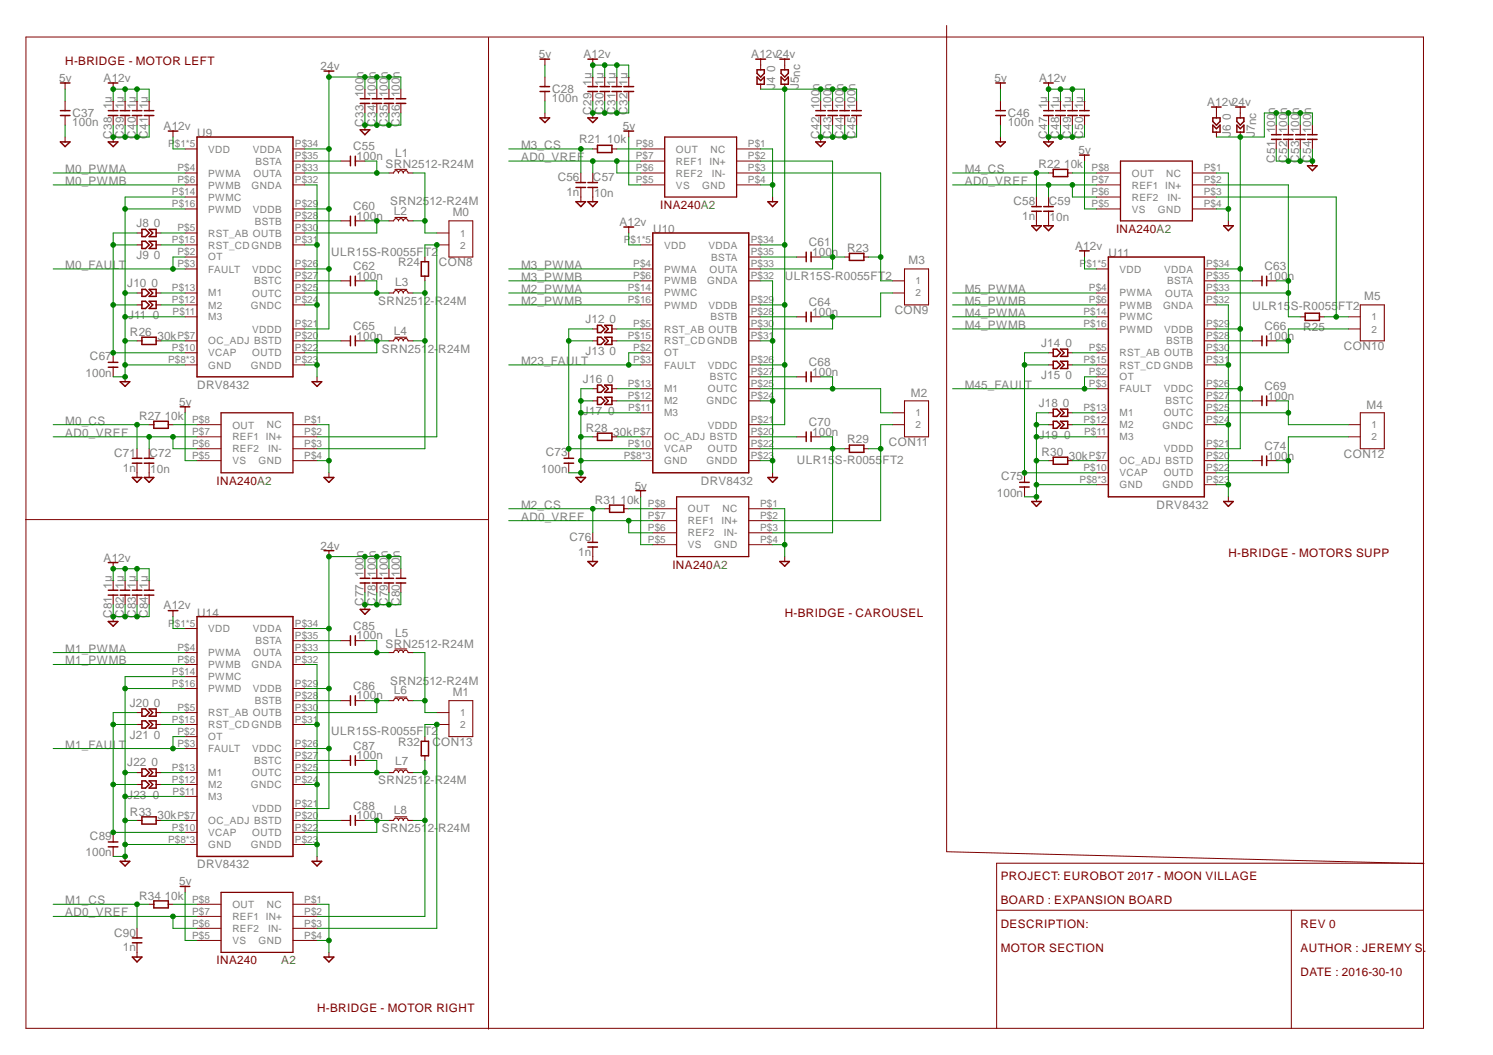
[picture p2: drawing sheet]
<svg xmlns="http://www.w3.org/2000/svg" width="297mm" height="210mm" viewBox="0 0 297 210" stroke-linecap="round" stroke-linejoin="round" font-family="sans-serif">
<defs><g id="words">
<g font-size="2.3" fill="#808080">
<text x="107.2" y="11.5">5v</text>
<text x="116.1" y="11.5">A12v</text>
<text x="149.5" y="11.5">A12v24v</text>
<text x="11.8" y="16.3">5v</text>
<text x="20.6" y="16.3">A12v</text>
<text x="63.8" y="13.9">24v</text>
<text x="117.7" y="17" transform="rotate(-90 117.7 17)">1µ</text>
<text x="120.1" y="17" transform="rotate(-90 120.1 17)">1µ</text>
<text x="122.5" y="17" transform="rotate(-90 122.5 17)">1µ</text>
<text x="124.8" y="17" transform="rotate(-90 124.8 17)">1µ</text>
<text x="154.2" y="17.7" transform="rotate(-90 154.2 17.7)">J4</text>
<text x="154.2" y="14.4" transform="rotate(-90 154.2 14.4)">0</text>
<text x="159" y="17.7" transform="rotate(-90 159 17.7)">J5nc</text>
<text x="197.9" y="16.3">5v</text>
<text x="206.8" y="16.3">A12v</text>
<text x="14.4" y="23.2">C37</text>
<text x="22.3" y="21.8" transform="rotate(-90 22.3 21.8)">1µ</text>
<text x="24.6" y="21.8" transform="rotate(-90 24.6 21.8)">1µ</text>
<text x="27" y="21.8" transform="rotate(-90 27 21.8)">1µ</text>
<text x="29.4" y="21.8" transform="rotate(-90 29.4 21.8)">1µ</text>
<text x="72.3" y="19.4" transform="rotate(-90 72.3 19.4)">100n</text>
<text x="74.8" y="19.4" transform="rotate(-90 74.8 19.4)">100n</text>
<text x="77.1" y="19.4" transform="rotate(-90 77.1 19.4)">100n</text>
<text x="79.5" y="19.4" transform="rotate(-90 79.5 19.4)">100n</text>
<text x="109.8" y="20.4">100n</text>
<text x="109.9" y="18.5">C28</text>
<text x="117.7" y="22.8" transform="rotate(-90 117.7 22.8)">C29</text>
<text x="120.1" y="22.8" transform="rotate(-90 120.1 22.8)">C30</text>
<text x="122.5" y="22.8" transform="rotate(-90 122.5 22.8)">C31</text>
<text x="124.8" y="22.8" transform="rotate(-90 124.8 22.8)">C32</text>
<text x="163" y="21.8" transform="rotate(-90 163 21.8)">100n</text>
<text x="165.4" y="21.8" transform="rotate(-90 165.4 21.8)">100n</text>
<text x="167.8" y="21.8" transform="rotate(-90 167.8 21.8)">100n</text>
<text x="170.2" y="21.8" transform="rotate(-90 170.2 21.8)">100n</text>
<text x="200.5" y="23.2">C46</text>
<text x="208.4" y="21.8" transform="rotate(-90 208.4 21.8)">1µ</text>
<text x="210.7" y="21.8" transform="rotate(-90 210.7 21.8)">1µ</text>
<text x="213.1" y="21.8" transform="rotate(-90 213.1 21.8)">1µ</text>
<text x="215.5" y="21.8" transform="rotate(-90 215.5 21.8)">1µ</text>
<text x="240.2" y="21.1">A12v24v</text>
<text x="244.9" y="23.9" transform="rotate(-90 244.9 23.9)">0</text>
<text x="14.4" y="25.1">100n</text>
<text x="22.3" y="27.6" transform="rotate(-90 22.3 27.6)">C38</text>
<text x="24.6" y="27.6" transform="rotate(-90 24.6 27.6)">C39</text>
<text x="27" y="27.6" transform="rotate(-90 27 27.6)">C40</text>
<text x="29.4" y="27.6" transform="rotate(-90 29.4 27.6)">C41</text>
<text x="32.6" y="25.8">A12v</text>
<text x="39.2" y="27.3">U9</text>
<text x="70.3" y="29.9">C55</text>
<text x="72.3" y="25.2" transform="rotate(-90 72.3 25.2)">C33</text>
<text x="74.8" y="25.2" transform="rotate(-90 74.8 25.2)">C34</text>
<text x="77.1" y="25.2" transform="rotate(-90 77.1 25.2)">C35</text>
<text x="79.5" y="25.2" transform="rotate(-90 79.5 25.2)">C36</text>
<text x="103.7" y="29.6">M3_CS</text>
<text x="115.2" y="28.4">R21</text>
<text x="120.8" y="28.4">10k</text>
<text x="123.9" y="25.8">5v</text>
<text x="163" y="27.6" transform="rotate(-90 163 27.6)">C42</text>
<text x="165.4" y="27.6" transform="rotate(-90 165.4 27.6)">C43</text>
<text x="167.8" y="27.6" transform="rotate(-90 167.8 27.6)">C44</text>
<text x="170.2" y="27.6" transform="rotate(-90 170.2 27.6)">C45</text>
<text x="200.5" y="25.1">100n</text>
<text x="208.4" y="27.6" transform="rotate(-90 208.4 27.6)">C47</text>
<text x="210.7" y="27.6" transform="rotate(-90 210.7 27.6)">C48</text>
<text x="213.1" y="27.6" transform="rotate(-90 213.1 27.6)">C49</text>
<text x="215.5" y="27.6" transform="rotate(-90 215.5 27.6)">C50</text>
<text x="244.9" y="27.2" transform="rotate(-90 244.9 27.2)">J6</text>
<text x="249.6" y="27.2" transform="rotate(-90 249.6 27.2)">J7nc</text>
<text x="253.7" y="26.5" transform="rotate(-90 253.7 26.5)">100n</text>
<text x="256.1" y="26.5" transform="rotate(-90 256.1 26.5)">100n</text>
<text x="258.5" y="26.5" transform="rotate(-90 258.5 26.5)">100n</text>
<text x="260.9" y="26.5" transform="rotate(-90 260.9 26.5)">100n</text>
<text x="13" y="34.4">M0_PWMA</text>
<text x="70.9" y="31.8">100n</text>
<text x="76.7" y="33.5">SRN2512-R24M</text>
<text x="78.6" y="31.3">L1</text>
<text x="103.7" y="32">AD0_VREF</text>
<text x="191.9" y="34.4">M4_CS</text>
<text x="206.6" y="33.5">R22</text>
<text x="211.7" y="33.5">10k</text>
<text x="214.6" y="30.6">5v</text>
<text x="253.7" y="32.3" transform="rotate(-90 253.7 32.3)">C51</text>
<text x="256.1" y="32.3" transform="rotate(-90 256.1 32.3)">C52</text>
<text x="258.5" y="32.3" transform="rotate(-90 258.5 32.3)">C53</text>
<text x="260.9" y="32.3" transform="rotate(-90 260.9 32.3)">C54</text>
<text x="13" y="36.8">M0_PWMB</text>
<text x="70.3" y="41.8">C60</text>
<text x="77.6" y="40.9">SRN2512-R24M</text>
<text x="111" y="36.1">C56</text>
<text x="112.7" y="38.9">1n</text>
<text x="118" y="36.1">C57</text>
<text x="118.2" y="39.2">10n</text>
<text x="191.9" y="36.8">AD0_VREF</text>
<text x="201.6" y="40.9">C58</text>
<text x="208.7" y="40.9">C59</text>
<text x="27.1" y="45.2">J8</text>
<text x="30.6" y="45.2">0</text>
<text x="70.9" y="43.7">100n</text>
<text x="78.4" y="42.8">L2</text>
<text x="90.1" y="43">M0</text>
<text x="123.2" y="44.9">A12v</text>
<text x="129.9" y="46.4">U10</text>
<text x="203.4" y="43.7">1n</text>
<text x="208.8" y="43.9">10n</text>
<text x="13" y="53.5">M0_FAULT</text>
<text x="27.1" y="51.6">J9</text>
<text x="30.6" y="51.6">0</text>
<text x="65.9" y="50.8">ULR15S-R0055FT2</text>
<text x="70.3" y="53.8">C62</text>
<text x="79.2" y="53">R24</text>
<text x="87.3" y="53">CON8</text>
<text x="103.7" y="53.5">M3_PWMA</text>
<text x="160.9" y="49">C61</text>
<text x="161.6" y="50.9">100n</text>
<text x="168.6" y="50.2">R23</text>
<text x="180.8" y="52.5">M3</text>
<text x="213.9" y="49.7">A12v</text>
<text x="220.6" y="51.1">U11</text>
<text x="251.6" y="53.8">C63</text>
<text x="25.3" y="57.1">J10</text>
<text x="30.1" y="57.1">0</text>
<text x="70.9" y="55.7">100n</text>
<text x="78.6" y="56.9">L3</text>
<text x="103.7" y="58.3">M2_PWMA</text>
<text x="103.7" y="55.9">M3_PWMB</text>
<text x="156.2" y="55.7">ULR15S-R0055FT2</text>
<text x="191.9" y="58.3">M5_PWMA</text>
<text x="252.3" y="55.7">100n</text>
<text x="271.4" y="59.7">M5</text>
<text x="25.5" y="63.5">J11</text>
<text x="30.4" y="63.5">0</text>
<text x="70.3" y="65.7">C65</text>
<text x="75.3" y="60.7">SRN2512-R24M</text>
<text x="103.7" y="60.7">M2_PWMB</text>
<text x="116.5" y="64.2">J12</text>
<text x="121.3" y="64.2">0</text>
<text x="160.9" y="60.9">C64</text>
<text x="161.6" y="62.8">100n</text>
<text x="178" y="62.6">CON9</text>
<text x="191.9" y="60.7">M5_PWMB</text>
<text x="191.9" y="63">M4_PWMA</text>
<text x="191.9" y="65.4">M4_PWMB</text>
<text x="249.2" y="61.6">ULR15S-R0055FT2</text>
<text x="251.6" y="65.7">C66</text>
<text x="259.2" y="65.9">R25</text>
<text x="17.9" y="71.6">C67</text>
<text x="25.9" y="66.8">R26</text>
<text x="31.3" y="67.6">30k</text>
<text x="70.9" y="67.6">100n</text>
<text x="76" y="70.2">SRN2512-R24M</text>
<text x="78.4" y="66.6">L4</text>
<text x="116.5" y="70.7">J13</text>
<text x="121.3" y="70.7">0</text>
<text x="207.1" y="69">J14</text>
<text x="212" y="69">0</text>
<text x="252.3" y="67.6">100n</text>
<text x="267.4" y="69.7">CON10</text>
<text x="17" y="75">100n</text>
<text x="39.2" y="77.3">DRV8432</text>
<text x="103.7" y="72.6">M23_FAULT</text>
<text x="116" y="76.2">J16</text>
<text x="120.8" y="76.2">0</text>
<text x="160.9" y="72.8">C68</text>
<text x="161.6" y="74.7">100n</text>
<text x="191.9" y="77.3">M45_FAULT</text>
<text x="207.1" y="75.4">J15</text>
<text x="212" y="75.4">0</text>
<text x="251.6" y="77.6">C69</text>
<text x="27.7" y="83.6">R27</text>
<text x="32.8" y="83.6">10k</text>
<text x="35.6" y="80.7">5v</text>
<text x="116" y="82.6">J17</text>
<text x="121" y="82.6">0</text>
<text x="181.2" y="79">M2</text>
<text x="206.7" y="80.9">J18</text>
<text x="211.5" y="80.9">0</text>
<text x="252.3" y="79.5">100n</text>
<text x="271.9" y="81.4">M4</text>
<text x="13" y="84.5">M0_CS</text>
<text x="13" y="86.9">AD0_VREF</text>
<text x="116.5" y="85.9">R28</text>
<text x="122" y="86.7">30k</text>
<text x="160.9" y="84.8">C70</text>
<text x="161.6" y="86.7">100n</text>
<text x="168.6" y="88.1">R29</text>
<text x="176.9" y="88.8">CON11</text>
<text x="206.7" y="87.4">J19</text>
<text x="211.7" y="87.4">0</text>
<text x="251.6" y="89.5">C74</text>
<text x="22.7" y="91">C71</text>
<text x="24.4" y="93.8">1n</text>
<text x="29.7" y="91">C72</text>
<text x="29.9" y="94.1">10n</text>
<text x="107.7" y="94">100n</text>
<text x="108.6" y="90.7">C73</text>
<text x="158.5" y="92.4">ULR15S-R0055FT2</text>
<text x="199.2" y="95.5">C75</text>
<text x="207.2" y="90.7">R30</text>
<text x="212.6" y="91.4">30k</text>
<text x="252.3" y="91.4">100n</text>
<text x="267.4" y="91.2">CON12</text>
<text x="103.7" y="101.2">M2_CS</text>
<text x="118.4" y="100.2">R31</text>
<text x="123.4" y="100.2">10k</text>
<text x="126.3" y="97.4">5v</text>
<text x="139.4" y="96.4">DRV8432</text>
<text x="198.3" y="98.8">100n</text>
<text x="230.1" y="101.2">DRV8432</text>
<text x="103.7" y="103.6">AD0_VREF</text>
<text x="113.3" y="107.7">C76</text>
<text x="20.6" y="111.7">A12v</text>
<text x="63.8" y="109.3">24v</text>
<text x="115.1" y="110.5">1n</text>
<text x="22.3" y="117.2" transform="rotate(-90 22.3 117.2)">1µ</text>
<text x="24.6" y="117.2" transform="rotate(-90 24.6 117.2)">1µ</text>
<text x="27" y="117.2" transform="rotate(-90 27 117.2)">1µ</text>
<text x="29.4" y="117.2" transform="rotate(-90 29.4 117.2)">1µ</text>
<text x="72.3" y="114.8" transform="rotate(-90 72.3 114.8)">100n</text>
<text x="74.8" y="114.8" transform="rotate(-90 74.8 114.8)">100n</text>
<text x="77.1" y="114.8" transform="rotate(-90 77.1 114.8)">100n</text>
<text x="79.5" y="114.8" transform="rotate(-90 79.5 114.8)">100n</text>
<text x="22.3" y="123" transform="rotate(-90 22.3 123)">C81</text>
<text x="24.6" y="123" transform="rotate(-90 24.6 123)">C82</text>
<text x="27" y="123" transform="rotate(-90 27 123)">C83</text>
<text x="29.4" y="123" transform="rotate(-90 29.4 123)">C84</text>
<text x="32.6" y="121.2">A12v</text>
<text x="39.2" y="122.7">U14</text>
<text x="70.3" y="125.3">C85</text>
<text x="72.3" y="120.6" transform="rotate(-90 72.3 120.6)">C77</text>
<text x="74.8" y="120.6" transform="rotate(-90 74.8 120.6)">C78</text>
<text x="77.1" y="120.6" transform="rotate(-90 77.1 120.6)">C79</text>
<text x="79.5" y="120.6" transform="rotate(-90 79.5 120.6)">C80</text>
<text x="13" y="129.8">M1_PWMA</text>
<text x="70.9" y="127.2">100n</text>
<text x="76.7" y="128.9">SRN2512-R24M</text>
<text x="78.6" y="126.7">L5</text>
<text x="13" y="132.2">M1_PWMB</text>
<text x="70.3" y="137.2">C86</text>
<text x="77.6" y="136.3">SRN2512-R24M</text>
<text x="25.8" y="140.6">J20</text>
<text x="30.6" y="140.6">0</text>
<text x="70.9" y="139.1">100n</text>
<text x="78.4" y="138.2">L6</text>
<text x="90.1" y="138.4">M1</text>
<text x="13" y="148.9">M1_FAULT</text>
<text x="25.8" y="147">J21</text>
<text x="30.6" y="147">0</text>
<text x="65.9" y="146.3">ULR15S-R0055FT2</text>
<text x="70.3" y="149.2">C87</text>
<text x="79.2" y="148.4">R32</text>
<text x="86" y="148.4">CON13</text>
<text x="25.3" y="152.5">J22</text>
<text x="30.1" y="152.5">0</text>
<text x="70.9" y="151.1">100n</text>
<text x="78.6" y="152.3">L7</text>
<text x="25.3" y="158.9">J23</text>
<text x="30.4" y="158.9">0</text>
<text x="70.3" y="161.1">C88</text>
<text x="75.3" y="156.1">SRN2512-R24M</text>
<text x="17.9" y="167">C89</text>
<text x="25.9" y="162.3">R33</text>
<text x="31.3" y="163">30k</text>
<text x="70.9" y="163">100n</text>
<text x="76" y="165.6">SRN2512-R24M</text>
<text x="78.4" y="162.1">L8</text>
<text x="17" y="170.4">100n</text>
<text x="39.2" y="172.8">DRV8432</text>
<text x="13" y="180">M1_CS</text>
<text x="27.7" y="179">R34</text>
<text x="32.8" y="179">10k</text>
<text x="35.6" y="176.1">5v</text>
<text x="13" y="182.3">AD0_VREF</text>
<text x="22.7" y="186.4">C90</text>
<text x="24.4" y="189.2">1n</text>
</g>
<g font-size="2.3" fill="#800000">
<text x="13" y="13">H-BRIDGE - MOTOR LEFT</text>
<text x="131.4" y="41.6">INA240A2</text>
<text x="222" y="46.4">INA240A2</text>
<text x="43.1" y="96.4">INA240A2</text>
<text x="133.8" y="113.2">INA240A2</text>
<text x="244.4" y="110.7">H-BRIDGE - MOTORS SUPP</text>
<text x="156.2" y="122.7">H-BRIDGE - CAROUSEL</text>
<text x="199.1" y="180">BOARD : EXPANSION BOARD</text>
<text x="199.1" y="175.2">PROJECT: EUROBOT 2017 - MOON VILLAGE</text>
<text x="199.1" y="184.7">DESCRIPTION:</text>
<text x="258.7" y="184.7">REV 0</text>
<text x="43.1" y="191.9">INA240</text>
<text x="199.1" y="189.5">MOTOR SECTION</text>
<text x="258.7" y="189.5">AUTHOR : JEREMY S.</text>
<text x="258.7" y="194.3">DATE : 2016-30-10</text>
<text x="63.1" y="201.4">H-BRIDGE - MOTOR RIGHT</text>
</g>
<text font-size="2.3" fill="#808000" x="56" y="191.9">A2</text>
<g font-size="2" fill="#808080">
<text x="33.4" y="29.3">P$1*5</text>
<text x="58.7" y="29.3">P$34</text>
<text x="126.5" y="29.3">P$8</text>
<text x="148.8" y="29.3">P$1</text>
<text x="35.3" y="34.1">P$4</text>
<text x="41.4" y="30.4">VDD</text>
<text x="41.4" y="35.1">PWMA</text>
<text x="50.3" y="30.4">VDDA</text>
<text x="50.5" y="35.1">OUTA</text>
<text x="50.8" y="32.8">BSTA</text>
<text x="58.7" y="31.7">P$35</text>
<text x="58.7" y="34.1">P$33</text>
<text x="126.5" y="31.7">P$7</text>
<text x="126.5" y="34.1">P$6</text>
<text x="134.5" y="30.4">OUT</text>
<text x="134.5" y="32.8">REF1 IN+</text>
<text x="134.5" y="35.1">REF2</text>
<text x="141.3" y="30.4">NC</text>
<text x="141.6" y="35.1">IN-</text>
<text x="148.8" y="31.7">P$2</text>
<text x="148.8" y="34.1">P$3</text>
<text x="217.2" y="34.1">P$8</text>
<text x="225.2" y="35.1">OUT</text>
<text x="232" y="35.1">NC</text>
<text x="239.5" y="34.1">P$1</text>
<text x="34.2" y="38.9">P$14</text>
<text x="34.2" y="41.2">P$16</text>
<text x="35.3" y="36.5">P$6</text>
<text x="41.4" y="37.5">PWMB</text>
<text x="41.4" y="39.9">PWMC</text>
<text x="50" y="37.5">GNDA</text>
<text x="58.7" y="36.5">P$32</text>
<text x="58.7" y="41.2">P$29</text>
<text x="126.5" y="36.5">P$5</text>
<text x="134.5" y="37.5">VS</text>
<text x="139.7" y="37.5">GND</text>
<text x="148.8" y="36.5">P$4</text>
<text x="217.2" y="36.5">P$7</text>
<text x="217.2" y="38.9">P$6</text>
<text x="217.2" y="41.2">P$5</text>
<text x="225.2" y="37.5">REF1 IN+</text>
<text x="225.2" y="39.9">REF2</text>
<text x="232.3" y="39.9">IN-</text>
<text x="239.5" y="36.5">P$2</text>
<text x="239.5" y="38.9">P$3</text>
<text x="239.5" y="41.2">P$4</text>
<text x="35.3" y="46">P$5</text>
<text x="41.4" y="47.1">RST_AB OUTB</text>
<text x="41.4" y="42.3">PWMD</text>
<text x="50.3" y="42.3">VDDB</text>
<text x="50.7" y="44.7">BSTB</text>
<text x="58.7" y="43.6">P$28</text>
<text x="58.7" y="46">P$30</text>
<text x="91.5" y="47.1">1</text>
<text x="225.2" y="42.3">VS</text>
<text x="230.4" y="42.3">GND</text>
<text x="34.2" y="48.4">P$15</text>
<text x="35.3" y="50.8">P$2</text>
<text x="35.3" y="53.2">P$3</text>
<text x="41.4" y="51.8">OT</text>
<text x="41.4" y="49.4">RST_CD GNDB</text>
<text x="58.7" y="48.4">P$31</text>
<text x="58.7" y="53.2">P$26</text>
<text x="91.5" y="49.4">2</text>
<text x="124.1" y="48.4">P$1*5</text>
<text x="126" y="53.2">P$4</text>
<text x="132.1" y="49.4">VDD</text>
<text x="141" y="49.4">VDDA</text>
<text x="141.5" y="51.9">BSTA</text>
<text x="149.3" y="48.4">P$34</text>
<text x="149.3" y="50.8">P$35</text>
<text x="149.3" y="53.2">P$33</text>
<text x="214.8" y="53.2">P$1*5</text>
<text x="240" y="53.2">P$34</text>
<text x="34.2" y="58">P$13</text>
<text x="41.4" y="54.2">FAULT</text>
<text x="41.4" y="59">M1</text>
<text x="50.2" y="54.2">VDDC</text>
<text x="50.2" y="59">OUTC</text>
<text x="50.5" y="56.6">BSTC</text>
<text x="58.7" y="55.5">P$27</text>
<text x="58.7" y="58">P$25</text>
<text x="124.9" y="58">P$14</text>
<text x="126" y="55.5">P$6</text>
<text x="132.1" y="54.2">PWMA</text>
<text x="132.1" y="56.6">PWMB</text>
<text x="132.1" y="59">PWMC</text>
<text x="140.7" y="56.6">GNDA</text>
<text x="141.1" y="54.2">OUTA</text>
<text x="149.3" y="55.5">P$32</text>
<text x="182.2" y="56.6">1</text>
<text x="182.2" y="59">2</text>
<text x="216.7" y="58">P$4</text>
<text x="222.8" y="54.2">VDD</text>
<text x="222.8" y="59">PWMA</text>
<text x="231.6" y="54.2">VDDA</text>
<text x="231.8" y="59">OUTA</text>
<text x="232.2" y="56.6">BSTA</text>
<text x="240" y="55.5">P$35</text>
<text x="240" y="58">P$33</text>
<text x="34.2" y="60.3">P$12</text>
<text x="34.3" y="62.7">P$11</text>
<text x="41.4" y="61.4">M2</text>
<text x="41.4" y="63.8">M3</text>
<text x="49.9" y="61.4">GNDC</text>
<text x="58.7" y="60.3">P$24</text>
<text x="58.7" y="65.1">P$21</text>
<text x="124.9" y="60.3">P$16</text>
<text x="126" y="65.1">P$5</text>
<text x="132.1" y="61.4">PWMD</text>
<text x="141" y="61.4">VDDB</text>
<text x="141.3" y="63.8">BSTB</text>
<text x="149.3" y="60.3">P$29</text>
<text x="149.3" y="62.7">P$28</text>
<text x="149.3" y="65.1">P$30</text>
<text x="215.6" y="62.7">P$14</text>
<text x="215.6" y="65.1">P$16</text>
<text x="216.7" y="60.3">P$6</text>
<text x="222.8" y="61.4">PWMB</text>
<text x="222.8" y="63.8">PWMC</text>
<text x="231.4" y="61.4">GNDA</text>
<text x="240" y="60.3">P$32</text>
<text x="240" y="65.1">P$29</text>
<text x="272.8" y="63.8">1</text>
<text x="34.2" y="69.8">P$10</text>
<text x="35.3" y="67.5">P$7</text>
<text x="41.4" y="70.9">VCAP</text>
<text x="41.4" y="68.5">OC_ADJ BSTD</text>
<text x="50.2" y="66.2">VDDD</text>
<text x="50.2" y="70.9">OUTD</text>
<text x="58.7" y="67.5">P$20</text>
<text x="58.7" y="69.8">P$22</text>
<text x="124.9" y="67.5">P$15</text>
<text x="126" y="69.8">P$2</text>
<text x="132.1" y="70.9">OT</text>
<text x="132.1" y="66.2">RST_AB OUTB</text>
<text x="132.1" y="68.5">RST_CD GNDB</text>
<text x="149.3" y="67.5">P$31</text>
<text x="216.7" y="69.8">P$5</text>
<text x="222.8" y="70.9">RST_AB OUTB</text>
<text x="222.8" y="66.2">PWMD</text>
<text x="231.6" y="66.2">VDDB</text>
<text x="232" y="68.5">BSTB</text>
<text x="240" y="67.5">P$28</text>
<text x="240" y="69.8">P$30</text>
<text x="272.8" y="66.2">2</text>
<text x="33.4" y="72.3">P$8*3</text>
<text x="41.4" y="73.3">GND</text>
<text x="49.9" y="73.3">GNDD</text>
<text x="58.7" y="72.3">P$23</text>
<text x="124.9" y="77">P$13</text>
<text x="126" y="72.3">P$3</text>
<text x="132.1" y="73.3">FAULT</text>
<text x="140.8" y="73.3">VDDC</text>
<text x="141.2" y="75.7">BSTC</text>
<text x="149.3" y="72.3">P$26</text>
<text x="149.3" y="74.6">P$27</text>
<text x="149.3" y="77">P$25</text>
<text x="215.6" y="72.3">P$15</text>
<text x="216.7" y="74.6">P$2</text>
<text x="216.7" y="77">P$3</text>
<text x="222.8" y="75.7">OT</text>
<text x="222.8" y="73.3">RST_CD GNDB</text>
<text x="240" y="72.3">P$31</text>
<text x="240" y="77">P$26</text>
<text x="124.9" y="79.4">P$12</text>
<text x="125" y="81.8">P$11</text>
<text x="132.1" y="78.1">M1</text>
<text x="132.1" y="80.5">M2</text>
<text x="132.1" y="82.8">M3</text>
<text x="140.6" y="80.5">GNDC</text>
<text x="140.8" y="78.1">OUTC</text>
<text x="149.3" y="79.4">P$24</text>
<text x="182.2" y="82.8">1</text>
<text x="215.6" y="81.8">P$13</text>
<text x="222.8" y="78.1">FAULT</text>
<text x="222.8" y="82.8">M1</text>
<text x="231.5" y="78.1">VDDC</text>
<text x="231.5" y="82.8">OUTC</text>
<text x="231.9" y="80.5">BSTC</text>
<text x="240" y="79.4">P$27</text>
<text x="240" y="81.8">P$25</text>
<text x="38.2" y="84.2">P$8</text>
<text x="38.2" y="86.6">P$7</text>
<text x="38.2" y="88.9">P$6</text>
<text x="46.2" y="85.3">OUT</text>
<text x="46.2" y="87.6">REF1 IN+</text>
<text x="53.1" y="85.2">NC</text>
<text x="60.5" y="84.2">P$1</text>
<text x="60.5" y="86.6">P$2</text>
<text x="60.5" y="88.9">P$3</text>
<text x="124.9" y="88.9">P$10</text>
<text x="126" y="86.6">P$7</text>
<text x="132.1" y="87.6">OC_ADJ BSTD</text>
<text x="140.8" y="85.3">VDDD</text>
<text x="149.3" y="84.2">P$21</text>
<text x="149.3" y="86.6">P$20</text>
<text x="149.3" y="88.9">P$22</text>
<text x="182.2" y="85.2">2</text>
<text x="215.6" y="84.2">P$12</text>
<text x="215.7" y="86.6">P$11</text>
<text x="222.8" y="85.2">M2</text>
<text x="222.8" y="87.6">M3</text>
<text x="231.3" y="85.3">GNDC</text>
<text x="240" y="84.2">P$24</text>
<text x="240" y="88.9">P$21</text>
<text x="272.8" y="85.2">1</text>
<text x="272.8" y="87.6">2</text>
<text x="38.2" y="91.4">P$5</text>
<text x="46.2" y="90">REF2</text>
<text x="46.2" y="92.4">VS</text>
<text x="51.4" y="92.4">GND</text>
<text x="53.3" y="90">IN-</text>
<text x="60.5" y="91.4">P$4</text>
<text x="124.1" y="91.4">P$8*3</text>
<text x="132.1" y="90">VCAP</text>
<text x="132.1" y="92.4">GND</text>
<text x="140.6" y="92.4">GNDD</text>
<text x="140.8" y="90">OUTD</text>
<text x="149.3" y="91.4">P$23</text>
<text x="215.6" y="93.7">P$10</text>
<text x="216.7" y="91.4">P$7</text>
<text x="222.8" y="94.8">VCAP</text>
<text x="222.8" y="92.4">OC_ADJ BSTD</text>
<text x="231.5" y="90">VDDD</text>
<text x="231.5" y="94.8">OUTD</text>
<text x="240" y="91.4">P$20</text>
<text x="240" y="93.7">P$22</text>
<text x="128.9" y="100.9">P$8</text>
<text x="136.9" y="101.9">OUT</text>
<text x="143.8" y="101.9">NC</text>
<text x="151.2" y="100.9">P$1</text>
<text x="214.8" y="96.1">P$8*3</text>
<text x="222.8" y="97.2">GND</text>
<text x="231.3" y="97.2">GNDD</text>
<text x="240" y="96.1">P$23</text>
<text x="128.9" y="103.3">P$7</text>
<text x="128.9" y="105.7">P$6</text>
<text x="136.9" y="104.3">REF1 IN+</text>
<text x="136.9" y="106.7">REF2</text>
<text x="144" y="106.7">IN-</text>
<text x="151.2" y="103.3">P$2</text>
<text x="151.2" y="105.7">P$3</text>
<text x="128.9" y="108">P$5</text>
<text x="136.9" y="109.1">VS</text>
<text x="142.1" y="109.1">GND</text>
<text x="151.2" y="108">P$4</text>
<text x="33.4" y="124.8">P$1*5</text>
<text x="41.4" y="125.8">VDD</text>
<text x="50.3" y="125.8">VDDA</text>
<text x="58.7" y="124.8">P$34</text>
<text x="35.3" y="129.5">P$4</text>
<text x="35.3" y="131.9">P$6</text>
<text x="41.4" y="130.6">PWMA</text>
<text x="50.5" y="130.6">OUTA</text>
<text x="50.8" y="128.2">BSTA</text>
<text x="58.7" y="127.1">P$35</text>
<text x="58.7" y="129.5">P$33</text>
<text x="58.7" y="131.9">P$32</text>
<text x="34.2" y="134.3">P$14</text>
<text x="34.2" y="136.7">P$16</text>
<text x="41.4" y="132.9">PWMB</text>
<text x="41.4" y="135.3">PWMC</text>
<text x="41.4" y="137.7">PWMD</text>
<text x="50" y="133">GNDA</text>
<text x="50.3" y="137.7">VDDB</text>
<text x="58.7" y="136.7">P$29</text>
<text x="34.2" y="143.8">P$15</text>
<text x="35.3" y="141.4">P$5</text>
<text x="41.4" y="142.5">RST_AB OUTB</text>
<text x="50.7" y="140.1">BSTB</text>
<text x="58.7" y="139.1">P$28</text>
<text x="58.7" y="141.4">P$30</text>
<text x="58.7" y="143.8">P$31</text>
<text x="91.5" y="142.5">1</text>
<text x="35.3" y="146.2">P$2</text>
<text x="35.3" y="148.6">P$3</text>
<text x="41.4" y="147.3">OT</text>
<text x="41.4" y="149.6">FAULT</text>
<text x="41.4" y="144.9">RST_CD GNDB</text>
<text x="50.2" y="149.6">VDDC</text>
<text x="58.7" y="148.6">P$26</text>
<text x="91.5" y="144.9">2</text>
<text x="34.2" y="153.4">P$13</text>
<text x="34.2" y="155.7">P$12</text>
<text x="41.4" y="154.4">M1</text>
<text x="50.2" y="154.4">OUTC</text>
<text x="50.5" y="152">BSTC</text>
<text x="58.7" y="151">P$27</text>
<text x="58.7" y="153.4">P$25</text>
<text x="58.7" y="155.7">P$24</text>
<text x="34.3" y="158.1">P$11</text>
<text x="41.4" y="156.8">M2</text>
<text x="41.4" y="159.2">M3</text>
<text x="49.9" y="156.8">GNDC</text>
<text x="50.2" y="161.6">VDDD</text>
<text x="58.7" y="160.5">P$21</text>
<text x="33.4" y="167.7">P$8*3</text>
<text x="34.2" y="165.3">P$10</text>
<text x="35.3" y="162.9">P$7</text>
<text x="41.4" y="166.3">VCAP</text>
<text x="41.4" y="164">OC_ADJ BSTD</text>
<text x="50.2" y="166.4">OUTD</text>
<text x="58.7" y="162.9">P$20</text>
<text x="58.7" y="165.3">P$22</text>
<text x="58.7" y="167.7">P$23</text>
<text x="41.4" y="168.7">GND</text>
<text x="49.9" y="168.7">GNDD</text>
<text x="38.2" y="179.6">P$8</text>
<text x="60.5" y="179.6">P$1</text>
<text x="38.2" y="182">P$7</text>
<text x="38.2" y="184.4">P$6</text>
<text x="46.2" y="180.7">OUT</text>
<text x="46.2" y="183">REF1 IN+</text>
<text x="46.2" y="185.4">REF2</text>
<text x="53.1" y="180.6">NC</text>
<text x="53.3" y="185.4">IN-</text>
<text x="60.5" y="182">P$2</text>
<text x="60.5" y="184.4">P$3</text>
<text x="38.2" y="186.8">P$5</text>
<text x="46.2" y="187.8">VS</text>
<text x="51.4" y="187.8">GND</text>
<text x="60.5" y="186.8">P$4</text>
</g>
</g></defs>
<g fill="none" stroke="#800000" stroke-width=".2">
<path d="M5.2 7.4h278v197.2h-278zM97.2 7.5v197.3M188.3 5.1v164.4l95 2.3M36.8 29.6h2.4M36.8 34.4h2.4M36.8 36.8h2.4M36.8 39.2h2.4M58.3 29.6h2.4M58.3 32h2.4M58.3 34.4h2.4M58.3 36.8h2.4M127.5 29.6h4.7"/>
<path d="M127.5 32h4.7M127.5 34.4h4.7M127.5 36.8h4.7M146.6 29.6h4.7M146.6 32h4.7M146.6 34.4h4.7M146.6 36.8h4.7M218.1 34.4h4.8M218.1 36.8h4.8M218.1 39.2h4.8M237.2 34.4h4.8M237.2 36.8h4.8"/>
<path d="M237.2 39.2h4.8M36.8 48.7h2.4M36.8 53.5h2.4M36.8 58.3h2.4M36.8 51.1h2.4M36.8 46.4h2.4M36.8 41.6h2.4M58.3 48.7h2.4M58.3 53.5h2.4M58.3 55.9h2.4M58.3 58.3h2.4M58.3 46.4h2.4"/>
<path d="M58.3 41.6h2.4M58.3 43.9h2.4M86.9 48.7h2.4M86.9 46.4h2.4M127.5 48.7h2.4M127.5 53.5h2.4M127.5 55.9h2.4M127.5 58.3h2.4M149 48.7h2.3M149 53.5h2.3M149 55.9h2.3M149 51.1h2.3"/>
<path d="M177.6 55.9h2.4M177.6 58.3h2.4M218.1 53.5h2.4M218.1 58.3h2.4M218.1 41.6h4.8M237.2 41.6h4.8M239.6 53.5h2.4M239.6 55.9h2.4M239.6 58.3h2.4M36.8 70.2h2.4M36.8 72.6h2.4M36.8 60.7h2.4"/>
<path d="M36.8 67.8h2.4M36.8 63h2.4M58.3 70.2h2.4M58.3 72.6h2.4M58.3 65.4h2.4M58.3 60.7h2.4M58.3 67.8h2.4M127.5 70.2h2.4M127.5 72.6h2.4M127.5 65.4h2.4M127.5 77.3h2.4M127.5 79.8h2.4"/>
<path d="M127.5 60.7h2.4M127.5 67.8h2.4M149 72.6h2.3M149 65.4h2.3M149 77.3h2.3M149 79.8h2.3M149 60.7h2.3M149 67.8h2.3M149 63h2.3M149 75h2.3M218.1 70.2h2.4M218.1 72.6h2.4"/>
<path d="M218.1 65.4h2.4M218.1 77.3h2.4M218.1 60.7h2.4M218.1 63h2.4M218.1 75h2.4M239.6 70.2h2.4M239.6 72.6h2.4M239.6 65.4h2.4M239.6 77.3h2.4M239.6 79.8h2.4M239.6 60.7h2.4M239.6 67.8h2.4"/>
<path d="M268.3 65.4h2.3M268.3 63h2.3M39.2 89.3h4.8M39.2 86.9h4.8M39.2 91.7h4.8M39.2 84.5h4.8M58.3 89.3h4.8M58.3 86.9h4.8M58.3 91.7h4.8M58.3 84.5h4.8M127.5 89.3h2.4M127.5 86.9h2.4"/>
<path d="M127.5 82.1h2.4M127.5 91.7h2.4M149 89.3h2.3M149 86.9h2.3M149 91.7h2.3M149 84.5h2.3M177.6 82.1h2.4M177.6 84.5h2.4M218.1 86.9h2.4M218.1 82.1h2.4M218.1 91.7h2.4M218.1 84.5h2.4"/>
<path d="M218.1 94.1h2.4M218.1 96.4h2.4M239.6 89.3h2.4M239.6 82.1h2.4M239.6 91.7h2.4M239.6 84.5h2.4M239.6 94.1h2.4M239.6 96.4h2.4M268.3 86.9h2.3M268.3 84.5h2.3M5.1 103.4h92.1M129.9 101.2h4.7"/>
<path d="M129.9 103.6h4.7M129.9 106h4.7M129.9 108.4h4.7M149 101.2h4.7M149 103.6h4.7M149 106h4.7M149 108.4h4.7M36.8 125.1h2.4M36.8 129.8h2.4M36.8 132.2h2.4M36.8 134.6h2.4M36.8 137h2.4"/>
<path d="M58.3 125.1h2.4M58.3 129.8h2.4M58.3 132.2h2.4M58.3 137h2.4M58.3 127.5h2.4M58.3 139.4h2.4M36.8 146.6h2.4M36.8 148.9h2.4M36.8 141.8h2.4M36.8 153.7h2.4M36.8 156.1h2.4M36.8 158.5h2.4"/>
<path d="M36.8 144.1h2.4M58.3 148.9h2.4M58.3 141.8h2.4M58.3 153.7h2.4M58.3 156.1h2.4M58.3 144.1h2.4M58.3 151.3h2.4M86.9 141.8h2.4M86.9 144.1h2.4M36.8 165.6h2.4M36.8 163.2h2.4M36.8 168h2.4"/>
<path d="M39.2 179.9h4.8M58.3 165.6h2.4M58.3 163.2h2.4M58.3 168h2.4M58.3 160.9h2.4M58.3 179.9h4.8M283.2 171.7h-84.9v32.9M39.2 182.3h4.8M39.2 184.7h4.8M39.2 187.1h4.8M58.3 182.3h4.8M58.3 184.7h4.8"/>
<path d="M58.3 187.1h4.8M198.3 181.1h84.9M256.9 181.1v23.5"/>
</g>
<g fill="none" stroke="#800000" stroke-width=".3">
<path d="M12 16.5h1.9M21.5 16.5h1.9M64.5 14.1h1.9M71.7 19.6h1.9M74 19.6h1.9M76.4 19.6h1.9M78.8 19.6h1.9M107.4 17.2h1.9M107.4 18.2h1.9M107.4 11.8h1.9M117 17.2h1.9M117 18.2h1.9"/>
<path d="M117 11.8h1.9M119.4 17.2h1.9M119.4 18.2h1.9M121.7 17.2h2M121.7 18.2h2M124.1 17.2h2M124.1 18.2h2M150.4 11.8h1.9M150.6 13.9h1.5v.7l-.8 .7-.7-.7zM150.6 15.3l.7 .7 .8-.7v1.5h-1.5zM155.1 11.8h2M155.4 13.9h1.4v.7l-.7 .7-.7-.7z"/>
<path d="M155.4 15.3l.7 .7 .7-.7v1.5h-1.4zM198.1 16.5h1.9M207.6 16.5h1.9M12 22h1.9M12 23h1.9M12 28.2h1.9l-.9 1zM21.5 22h1.9M21.5 23h1.9M21.5 28.2h1.9l-.9 1zM23.9 22h1.9M23.9 23h1.9M26.3 22h1.9"/>
<path d="M26.3 23h1.9M28.7 22h1.9M28.7 23h1.9M33.5 26.1h1.9M39.2 27.3h19.1v47.7h-19.1zM69.7 31.1v1.9M70.7 31.1v1.9M71.7 20.6h1.9M71.7 25.8h1.9l-1 1zM74 20.6h1.9M76.4 20.6h1.9M78.8 20.6h1.9"/>
<path d="M107.4 23.5h1.9l-.9 .9zM114.6 36.3h1.9M114.6 37.3h1.9M117 23.5h1.9l-1 .9zM117 36.3h1.9M117 37.3h1.9M118.9 28.9h2.8v1.5h-2.8zM124.1 26.1h2M162.3 22h1.9M162.3 23h1.9M162.3 28.2h1.9l-.9 1zM164.7 22h1.9"/>
<path d="M164.7 23h1.9M167.1 22h1.9M167.1 23h1.9M169.5 22h1.9M169.5 23h1.9M198.1 22h1.9M198.1 23h1.9M198.1 28.2h1.9l-1 1zM207.6 22h1.9M207.6 23h1.9M207.6 28.2h1.9l-.9 1zM209.5 33.7h2.9v1.4h-2.9z"/>
<path d="M210 22h2M210 23h2M212.4 22h1.9M212.4 23h1.9M214.8 22h1.9M214.8 23h1.9M214.8 30.9h1.9M241 21.3h1.9M241.3 23.5h1.4v.7l-.7 .7-.7-.7zM241.3 24.9l.7 .7 .7-.7v1.4h-1.4zM245.8 21.3h1.9M246.1 23.5h1.4v.7l-.7 .7-.7-.7z"/>
<path d="M246.1 24.9l.7 .7 .7-.7v1.4h-1.4zM253 26.8h1.9M253 27.7h1.9M255.4 26.8h1.9M255.4 27.7h1.9M257.8 26.8h1.9M257.8 27.7h1.9M260.1 26.8h1.9M260.1 27.7h1.9M260.1 33h1.9l-.9 1zM28.2 45.6h.8l.7 .8-.7 .7h-.8zM28.2 48h.8l.7 .7-.7 .7h-.8z"/>
<path d="M28.2 57.6h.8l.7 .7-.7 .7h-.8zM28.2 59.9h.8l.7 .8-.7 .7h-.8zM29.7 45.6h1.4v1.5h-1.4l.7-.7zM29.7 48h1.4v1.4h-1.4l.7-.7zM29.7 57.6h1.4v1.4h-1.4l.7-.7zM29.7 59.9h1.4v1.5h-1.4l.7-.7zM69.7 43v1.9M69.7 54.9v2M70.7 43v1.9M70.7 54.9v2M83.8 52.1h1.5v2.8h-1.5zM114.6 40.1h1.9l-.9 1z"/>
<path d="M117 40.1h1.9l-1 1zM124.1 45.2h2M129.9 46.4h19.1v47.7h-19.1zM152.8 40.1h1.9l-1 1zM160.4 50.2v1.9M161.4 50.2v1.9M169 50.4h2.9v1.4h-2.9zM205.3 44.9h1.9l-1 1zM205.3 41.1h1.9M205.3 42h1.9M207.6 44.9h1.9l-.9 1zM207.6 41.1h1.9"/>
<path d="M207.6 42h1.9M214.8 49.9h1.9M220.5 51.1h19.1v47.7h-19.1zM243.5 44.9h1.9l-1 1zM251.1 54.9v2M252 54.9v2M21.5 72.1h1.9M21.5 73.1h1.9M23.9 75.9h1.9l-.9 1zM28.2 67.1h2.9v1.4h-2.9zM62.1 75.9h1.9l-.9 1zM69.7 66.8v2"/>
<path d="M70.7 66.8v2M118.9 64.7h.7l.7 .7-.7 .8h-.7zM118.9 67.1h.7l.7 .7-.7 .7h-.7zM118.9 76.6h.7l.7 .7-.7 .8h-.7zM118.9 79h.7l.7 .8-.7 .7h-.7zM120.3 64.7h1.4v1.5h-1.4l.7-.8zM120.3 67.1h1.4v1.4h-1.4l.7-.7zM120.3 76.6h1.4v1.5h-1.4l.7-.8zM120.3 79h1.4v1.5h-1.4l.7-.7zM160.4 62.1v1.9M160.4 74v1.9M161.4 62.1v1.9"/>
<path d="M161.4 74v1.9M209.5 69.5h.8l.7 .7-.7 .7h-.8zM209.5 71.9h.8l.7 .7-.7 .7h-.8zM211 69.5h1.4v1.4h-1.4l.7-.7zM211 71.9h1.4v1.4h-1.4l.7-.7zM251.1 66.8v2M251.1 78.8v1.9M252 66.8v2M252 78.8v1.9M259.7 62.3h2.8v1.5h-2.8zM26.3 95h1.9l-.9 1zM26.3 91.2h1.9"/>
<path d="M26.3 92.2h1.9M28.7 95h1.9l-.9 1zM28.7 91.2h1.9M28.7 92.2h1.9M30.6 83.8h2.9v1.4h-2.9zM35.9 80.9h1.9M64.5 95h1.9l-1 1zM112.2 91.2h1.9M112.2 92.2h1.9M114.6 95h1.9l-.9 1zM118.9 86.2h2.8v1.4h-2.8zM126.5 97.6h1.9"/>
<path d="M152.8 95h1.9l-1 1zM160.4 85.9v1.9M161.4 85.9v1.9M169 88.6h2.9v1.4h-2.9zM202.9 96h1.9M202.9 96.9h1.9M205.3 99.8h1.9l-1 1zM209.5 91h2.9v1.4h-2.9zM209.5 81.4h.8l.7 .7-.7 .7h-.8zM209.5 83.8h.8l.7 .7-.7 .7h-.8zM211 81.4h1.4v1.4h-1.4l.7-.7zM211 83.8h1.4v1.4h-1.4l.7-.7z"/>
<path d="M243.5 99.8h1.9l-1 1zM251.1 90.7v1.9M252 90.7v1.9M21.5 117.4h1.9M21.5 118.4h1.9M21.5 111.9h1.9M23.9 117.4h1.9M23.9 118.4h1.9M26.3 117.4h1.9M26.3 118.4h1.9M28.7 117.4h1.9M28.7 118.4h1.9"/>
<path d="M64.5 109.6h1.9M71.7 115.1h1.9M71.7 116h1.9M74 115.1h1.9M74 116h1.9M76.4 115.1h1.9M76.4 116h1.9M78.8 115.1h1.9M78.8 116h1.9M117 111.7h1.9l-1 .9zM117 107.9h1.9M117 108.8h1.9"/>
<path d="M121.3 100.5h2.8v1.4h-2.8zM155.1 111.7h2l-1 .9zM21.5 123.7h1.9l-.9 .9zM33.5 121.5h1.9M39.2 122.7h19.1v47.7h-19.1zM69.7 126.5v1.9M69.7 138.4v1.9M70.7 126.5v1.9M70.7 138.4v1.9M71.7 121.2h1.9l-1 1zM28.2 141.1h.8l.7 .7-.7 .7h-.8zM28.2 143.4h.8l.7 .7-.7 .8h-.8z"/>
<path d="M28.2 153h.8l.7 .7-.7 .7h-.8zM28.2 155.4h.8l.7 .7-.7 .7h-.8zM29.7 141.1h1.4v1.4h-1.4l.7-.7zM29.7 143.4h1.4v1.5h-1.4l.7-.8zM29.7 153h1.4v1.4h-1.4l.7-.7zM29.7 155.4h1.4v1.4h-1.4l.7-.7zM69.7 150.4v1.9M70.7 150.4v1.9M83.8 147.5h1.5v2.9h-1.5zM21.5 167.5h1.9M21.5 168.5h1.9M23.9 171.4h1.9l-.9 .9z"/>
<path d="M28.2 162.5h2.9v1.5h-2.9zM30.6 179.2h2.9v1.4h-2.9zM35.9 176.4h1.9M62.1 171.4h1.9l-.9 .9zM69.7 162.3v1.9M70.7 162.3v1.9M26.3 186.6h1.9M26.3 187.6h1.9M26.3 190.4h1.9l-.9 1zM64.5 190.4h1.9l-1 1z"/>
</g>
<g fill="none" stroke="#800000" stroke-width=".21">
<path d="M13 16.5v1.2M22.5 16.5v1.2M65.4 14.1v1.2M72.6 17.7v1.9M75 17.7v1.9M77.4 17.7v1.9M79.8 17.7v1.9M108.4 11.8v1.2M108.4 15.3v1.9M108.4 18.2v1.9M117.9 11.8v1.2M117.9 15.3v1.9"/>
<path d="M117.9 18.2v1.9M120.3 15.3v1.9M120.3 18.2v1.9M122.7 15.3v1.9M122.7 18.2v1.9M125.1 15.3v1.9M125.1 18.2v1.9M151.3 11.8v2.1M151.3 16.8v.9M156.1 11.8v2.1M156.1 16.8v.9M199 16.5v1.2"/>
<path d="M208.6 16.5v1.2M13 20.1v1.9M13 23v1.9M13 27.3v.9M22.5 20.1v1.9M22.5 23v1.9M22.5 27.3v.9M24.9 20.1v1.9M24.9 23v1.9M27.3 20.1v1.9M27.3 23v1.9M29.7 20.1v1.9"/>
<path d="M29.7 23v1.9M34.4 26.1v1.2M67.8 32h1.9M70.7 32h1.9M72.6 20.6v1.9M72.6 24.9v.9M75 20.6v1.9M77.4 34.4h.9a.49 .49 0 0 1 .5-.4 .49 .49 0 0 1 .5 .4 .47 .47 0 0 1 .5-.4 .47 .47 0 0 1 .4 .4 .49 .49 0 0 1 .5-.4 .49 .49 0 0 1 .5 .4h1M77.4 20.6v1.9M78.6 33.7h2.3M79.8 20.6v1.9M108.4 22.5v1"/>
<path d="M115.6 34.4v1.9M115.6 37.3v2.8M117.9 22.5v1M117.9 34.4v1.9M117.9 37.3v2.8M117.9 29.6h1M121.7 29.6h1M125.1 26.1v1.2M153.7 39.2v.9M163.3 20.1v1.9M163.3 23v1.9M163.3 27.3v.9"/>
<path d="M165.6 20.1v1.9M165.6 23v1.9M168.1 20.1v1.9M168.1 23v1.9M170.4 20.1v1.9M170.4 23v1.9M199 20.1v1.9M199 23v1.9M199 27.3v.9M206.2 39.2v1.9M208.6 20.1v1.9M208.6 23v1.9"/>
<path d="M208.6 27.3v.9M208.6 39.2v1.9M208.6 34.4h.9M211 20.1v1.9M211 23v1.9M212.4 34.4h1M213.4 20.1v1.9M213.4 23v1.9M215.8 20.1v1.9M215.8 23v1.9M215.8 30.9v1.1M242 21.3v2.2"/>
<path d="M242 26.3v1M246.8 21.3v2.2M246.8 26.3v1M253.9 24.9v1.9M253.9 27.7v1.9M256.3 24.9v1.9M256.3 27.7v1.9M258.7 24.9v1.9M258.7 27.7v1.9M261.1 24.9v1.9M261.1 27.7v1.9M261.1 32v1"/>
<path d="M27.3 48.7h.9M27.3 58.3h.9M27.3 46.4h.9M31.1 48.7h.9M31.1 58.3h.9M31.1 46.4h.9M67.8 55.9h1.9M67.8 43.9h1.9M70.7 55.9h1.9M70.7 43.9h1.9M77.4 58.3h.9a.49 .49 0 0 1 .5-.5 .49 .49 0 0 1 .5 .5 .47 .47 0 0 1 .5-.5 .47 .47 0 0 1 .4 .5 .49 .49 0 0 1 .5-.5 .49 .49 0 0 1 .5 .5h1M77.4 43.9h.9a.49 .49 0 0 1 .5-.4 .49 .49 0 0 1 .5 .4 .48 .48 0 0 1 .4-.4 .48 .48 0 0 1 .5 .2v.2a.49 .49 0 0 1 .5-.4 .49 .49 0 0 1 .5 .4h1"/>
<path d="M78.6 57.6h2.3M78.6 43.3h2.3M84.5 51.1v1M84.5 54.9v1M89.3 43.9h4.8v7.2h-4.8zM125.1 45.2v1.2M158.5 51.1h1.9M161.4 51.1h1.9M168.1 51.1h.9M171.9 51.1h.9M180 53.5h4.7v7.2h-4.7zM206.2 42v2.9"/>
<path d="M208.6 42v2.9M215.8 49.9v1.2M244.4 43.9v1M249.2 55.9h1.9M252 55.9h1.9M22.5 70.2v1.9M22.5 73.1v1.9M24.9 75v.9M27.3 60.7h.9M27.3 67.8h.9M31.1 60.7h.9M31.1 67.8h.9"/>
<path d="M63.1 75v.9M67.8 67.8h1.9M70.7 67.8h1.9M77.4 67.8h.9a.49 .49 0 0 1 .5-.4 .49 .49 0 0 1 .5 .4 .47 .47 0 0 1 .5-.4 .47 .47 0 0 1 .4 .4 .49 .49 0 0 1 .5-.4 .49 .49 0 0 1 .5 .4h1M78.6 67.1h2.3M117.9 79.8h1M117.9 67.8h1M117.9 77.3h1M117.9 65.4h1M121.7 79.8h1M121.7 67.8h1M121.7 77.3h1"/>
<path d="M121.7 65.4h1M158.5 63h1.9M158.5 75h1.9M161.4 63h1.9M161.4 75h1.9M180 79.8h4.7v7.1h-4.7zM208.6 72.6h.9M208.6 70.2h.9M212.4 72.6h1M212.4 70.2h1M249.2 79.8h1.9M249.2 67.8h1.9"/>
<path d="M252 79.8h1.9M252 67.8h1.9M258.7 63h1M262.5 63h1M270.6 60.7h4.8v7.1h-4.8zM27.3 89.3v1.9M27.3 92.2v2.8M29.7 84.5h.9M29.7 89.3v1.9M29.7 92.2v2.8M33.5 84.5h.9M36.8 80.9v1.2"/>
<path d="M65.4 94.1v.9M113.2 89.3v1.9M113.2 92.2v1.9M115.6 94.1v.9M117.9 86.9h1M121.7 86.9h1M127.5 97.6v1.2M153.7 94.1v.9M158.5 86.9h1.9M161.4 86.9h1.9M168.1 89.3h.9M171.9 89.3h.9"/>
<path d="M203.8 94.1v1.9M203.8 96.9v1.9M206.2 98.8v1M208.6 91.7h.9M208.6 82.1h.9M208.6 84.5h.9M212.4 91.7h1M212.4 82.1h1M212.4 84.5h1M244.4 98.8v1M249.2 91.7h1.9M252 91.7h1.9"/>
<path d="M270.6 82.1h4.8v7.2h-4.8zM22.5 111.9v1.3M22.5 115.5v1.9M22.5 118.4v1.9M24.9 115.5v1.9M24.9 118.4v1.9M27.3 115.5v1.9M27.3 118.4v1.9M29.7 115.5v1.9M29.7 118.4v1.9M65.4 109.6v1.1M72.6 113.2v1.9"/>
<path d="M72.6 116v1.9M75 113.2v1.9M75 116v1.9M77.4 113.2v1.9M77.4 116v1.9M79.8 113.2v1.9M79.8 116v1.9M117.9 106v1.9M117.9 108.8v2.9M120.3 101.2h1M124.1 101.2h1M156.1 110.7v1"/>
<path d="M22.5 122.7v1M34.4 121.5v1.2M67.8 127.5h1.9M67.8 139.4h1.9M70.7 127.5h1.9M70.7 139.4h1.9M72.6 120.3v.9M77.4 129.8h.9a.49 .49 0 0 1 .5-.4 .49 .49 0 0 1 .5 .4 .47 .47 0 0 1 .5-.4 .47 .47 0 0 1 .4 .4 .49 .49 0 0 1 .5-.4 .49 .49 0 0 1 .5 .4h1M77.4 139.4h.9a.49 .49 0 0 1 .5-.5 .49 .49 0 0 1 .5 .5 .47 .47 0 0 1 .5-.5 .47 .47 0 0 1 .4 .5 .49 .49 0 0 1 .5-.5 .49 .49 0 0 1 .5 .5h1M78.6 129.1h2.3M78.6 138.7h2.3M89.3 139.4h4.8v7.2h-4.8z"/>
<path d="M27.3 144.1h.9M27.3 156.1h.9M27.3 153.7h.9M27.3 141.8h.9M31.1 144.1h.9M31.1 156.1h.9M31.1 153.7h.9M31.1 141.8h.9M67.8 151.3h1.9M70.7 151.3h1.9M77.4 153.7h.9a.49 .49 0 0 1 .5-.5 .49 .49 0 0 1 .5 .5 .47 .47 0 0 1 .5-.5 .47 .47 0 0 1 .4 .5 .49 .49 0 0 1 .5-.5 .49 .49 0 0 1 .5 .5h1M78.6 153h2.3"/>
<path d="M84.5 146.6v.9M84.5 150.4v.9M22.5 165.6v1.9M22.5 168.5v1.9M24.9 170.4v1M27.3 163.2h.9M29.7 179.9h.9M31.1 163.2h.9M33.5 179.9h.9M36.8 176.4v1.1M63.1 170.4v1M67.8 163.2h1.9"/>
<path d="M70.7 163.2h1.9M77.4 163.2h.9a.49 .49 0 0 1 .5-.4 .49 .49 0 0 1 .5 .4 .47 .47 0 0 1 .5-.4 .47 .47 0 0 1 .4 .4 .49 .49 0 0 1 .5-.4 .49 .49 0 0 1 .5 .4h1M78.6 162.5h2.3M27.3 184.7v1.9M27.3 187.6v2.8M65.4 189.5v.9"/>
</g>
<path d="M132.2 27.3h14.4v11.9h-14.4zM222.9 32h14.3v11.9h-14.3zM44 82.1h14.3v12h-14.3zM134.6 98.8h14.4v11.9h-14.4zM44 177.5h14.3v12h-14.3z" fill="none" stroke="#800000" stroke-width=".25"/>
<path d="M122.7 20.1v2.4M125.1 20.1v2.4h-7.2" fill="none" stroke="#008000" stroke-width=".2"/>
<circle cx="122.7" cy="22.5" r=".46" fill="#008000"/>
<g fill="none" stroke="#008000" stroke-width=".2">
<path d="M120.3 20.1v2.4"/>
<circle cx="122.7" cy="22.5" r=".46"/>
</g>
<circle cx="120.3" cy="22.5" r=".46" fill="#008000"/>
<g fill="none" stroke="#008000" stroke-width=".2">
<path d="M117.9 20.1v2.4"/>
<circle cx="120.3" cy="22.5" r=".46"/>
</g>
<circle cx="117.9" cy="22.5" r=".46" fill="#008000"/>
<g fill="none" stroke="#008000" stroke-width=".2">
<path d="M115.6 91.7h11.9M127.5 82.1h-11.9v12"/>
<circle cx="117.9" cy="22.5" r=".46"/>
</g>
<circle cx="115.6" cy="91.7" r=".46" fill="#008000"/>
<g fill="none" stroke="#008000" stroke-width=".2">
<path d="M115.6 86.9h2.3"/>
<circle cx="115.6" cy="91.7" r=".46"/>
</g>
<circle cx="115.6" cy="86.9" r=".46" fill="#008000"/>
<g fill="none" stroke="#008000" stroke-width=".2">
<path d="M117.9 77.3h-2.3v2.5"/>
<circle cx="115.6" cy="86.9" r=".46"/>
</g>
<circle cx="115.6" cy="82.1" r=".46" fill="#008000"/>
<g fill="none" stroke="#008000" stroke-width=".2">
<path d="M115.6 79.8v2.3M113.2 94.1h2.4"/>
<circle cx="115.6" cy="82.1" r=".46"/>
</g>
<circle cx="115.6" cy="94.1" r=".46" fill="#008000"/>
<g fill="none" stroke="#008000" stroke-width=".2">
<path d="M115.6 79.8h2.3"/>
<circle cx="115.6" cy="94.1" r=".46"/>
</g>
<circle cx="115.6" cy="79.8" r=".46" fill="#008000"/>
<g fill="none" stroke="#008000" stroke-width=".2">
<path d="M151.3 55.9h2.4v35.8h-2.4M151.3 67.8h2.4M151.3 79.8h2.4"/>
<circle cx="115.6" cy="79.8" r=".46"/>
</g>
<circle cx="153.7" cy="67.8" r=".46" fill="#008000"/>
<circle cx="153.7" cy="67.8" r=".46" fill="none" stroke="#008000" stroke-width=".2"/>
<circle cx="153.7" cy="79.8" r=".46" fill="#008000"/>
<g fill="none" stroke="#008000" stroke-width=".2">
<path d="M153.7 91.7v2.4"/>
<circle cx="153.7" cy="79.8" r=".46"/>
</g>
<circle cx="153.7" cy="91.7" r=".46" fill="#008000"/>
<g fill="none" stroke="#008000" stroke-width=".2">
<path d="M168.1 24.9v2.4M170.4 24.9v2.4h-7.1"/>
<circle cx="153.7" cy="91.7" r=".46"/>
</g>
<circle cx="168.1" cy="27.3" r=".46" fill="#008000"/>
<g fill="none" stroke="#008000" stroke-width=".2">
<path d="M165.6 24.9v2.4"/>
<circle cx="168.1" cy="27.3" r=".46"/>
</g>
<circle cx="165.6" cy="27.3" r=".46" fill="#008000"/>
<g fill="none" stroke="#008000" stroke-width=".2">
<path d="M163.3 24.9v2.4"/>
<circle cx="165.6" cy="27.3" r=".46"/>
</g>
<circle cx="163.3" cy="27.3" r=".46" fill="#008000"/>
<g fill="none" stroke="#008000" stroke-width=".2">
<path d="M151.3 29.6h2.4v9.6M151.3 36.8h2.4"/>
<circle cx="163.3" cy="27.3" r=".46"/>
</g>
<circle cx="153.7" cy="36.8" r=".46" fill="#008000"/>
<g fill="none" stroke="#008000" stroke-width=".2">
<path d="M108.4 20.1v2.4M153.7 101.2h2.4v9.5M153.7 108.4h2.4"/>
<circle cx="153.7" cy="36.8" r=".46"/>
</g>
<circle cx="156.1" cy="108.4" r=".46" fill="#008000"/>
<g fill="none" stroke="#008000" stroke-width=".2">
<path d="M206.2 96.4h11.9M218.1 86.9h-11.9v11.9"/>
<circle cx="156.1" cy="108.4" r=".46"/>
</g>
<circle cx="206.2" cy="96.4" r=".46" fill="#008000"/>
<g fill="none" stroke="#008000" stroke-width=".2">
<path d="M206.2 91.7h2.4"/>
<circle cx="206.2" cy="96.4" r=".46"/>
</g>
<circle cx="206.2" cy="91.7" r=".46" fill="#008000"/>
<g fill="none" stroke="#008000" stroke-width=".2">
<path d="M208.6 82.1h-2.4v2.4"/>
<circle cx="206.2" cy="91.7" r=".46"/>
</g>
<circle cx="206.2" cy="86.9" r=".46" fill="#008000"/>
<g fill="none" stroke="#008000" stroke-width=".2">
<path d="M203.8 98.8h2.4M206.2 84.5v2.4"/>
<circle cx="206.2" cy="86.9" r=".46"/>
</g>
<circle cx="206.2" cy="98.8" r=".46" fill="#008000"/>
<g fill="none" stroke="#008000" stroke-width=".2">
<path d="M206.2 84.5h2.4"/>
<circle cx="206.2" cy="98.8" r=".46"/>
</g>
<circle cx="206.2" cy="84.5" r=".46" fill="#008000"/>
<g fill="none" stroke="#008000" stroke-width=".2">
<path d="M242 60.7h2.4v35.7h-2.4M242 72.6h2.4M242 84.5h2.4"/>
<circle cx="206.2" cy="84.5" r=".46"/>
</g>
<circle cx="244.4" cy="72.6" r=".46" fill="#008000"/>
<circle cx="244.4" cy="72.6" r=".46" fill="none" stroke="#008000" stroke-width=".2"/>
<circle cx="244.4" cy="84.5" r=".46" fill="#008000"/>
<g fill="none" stroke="#008000" stroke-width=".2">
<path d="M244.4 96.4v2.4"/>
<circle cx="244.4" cy="84.5" r=".46"/>
</g>
<circle cx="244.4" cy="96.4" r=".46" fill="#008000"/>
<g fill="none" stroke="#008000" stroke-width=".2">
<path d="M213.4 24.9v2.4M215.8 24.9v2.4h-7.2"/>
<circle cx="244.4" cy="96.4" r=".46"/>
</g>
<circle cx="213.4" cy="27.3" r=".46" fill="#008000"/>
<g fill="none" stroke="#008000" stroke-width=".2">
<path d="M211 24.9v2.4"/>
<circle cx="213.4" cy="27.3" r=".46"/>
</g>
<circle cx="211" cy="27.3" r=".46" fill="#008000"/>
<g fill="none" stroke="#008000" stroke-width=".2">
<path d="M208.6 24.9v2.4"/>
<circle cx="211" cy="27.3" r=".46"/>
</g>
<circle cx="208.6" cy="27.3" r=".46" fill="#008000"/>
<g fill="none" stroke="#008000" stroke-width=".2">
<path d="M258.7 29.6v2.4M261.1 29.6v2.4h-7.2"/>
<circle cx="208.6" cy="27.3" r=".46"/>
</g>
<circle cx="258.7" cy="32" r=".46" fill="#008000"/>
<g fill="none" stroke="#008000" stroke-width=".2">
<path d="M256.3 29.6v2.4"/>
<circle cx="258.7" cy="32" r=".46"/>
</g>
<circle cx="256.3" cy="32" r=".46" fill="#008000"/>
<g fill="none" stroke="#008000" stroke-width=".2">
<path d="M253.9 29.6v2.4"/>
<circle cx="256.3" cy="32" r=".46"/>
</g>
<circle cx="261.1" cy="32" r=".46" fill="#008000"/>
<g fill="none" stroke="#008000" stroke-width=".2">
<path d="M27.3 120.3v2.4M29.7 120.3v2.4h-7.2"/>
<circle cx="261.1" cy="32" r=".46"/>
</g>
<circle cx="27.3" cy="122.7" r=".46" fill="#008000"/>
<g fill="none" stroke="#008000" stroke-width=".2">
<path d="M24.9 120.3v2.4"/>
<circle cx="27.3" cy="122.7" r=".46"/>
</g>
<circle cx="24.9" cy="122.7" r=".46" fill="#008000"/>
<g fill="none" stroke="#008000" stroke-width=".2">
<path d="M22.5 120.3v2.4"/>
<circle cx="24.9" cy="122.7" r=".46"/>
</g>
<circle cx="22.5" cy="122.7" r=".46" fill="#008000"/>
<g fill="none" stroke="#008000" stroke-width=".2">
<path d="M36.8 158.5h-11.9v11.9M24.9 168h11.9"/>
<circle cx="22.5" cy="122.7" r=".46"/>
</g>
<circle cx="24.9" cy="168" r=".46" fill="#008000"/>
<g fill="none" stroke="#008000" stroke-width=".2">
<path d="M24.9 163.2h2.4"/>
<circle cx="24.9" cy="168" r=".46"/>
</g>
<circle cx="24.9" cy="163.2" r=".46" fill="#008000"/>
<g fill="none" stroke="#008000" stroke-width=".2">
<path d="M24.9 153.7h2.4"/>
<circle cx="24.9" cy="163.2" r=".46"/>
</g>
<circle cx="24.9" cy="158.5" r=".46" fill="#008000"/>
<g fill="none" stroke="#008000" stroke-width=".2">
<path d="M24.9 153.7v4.8M22.5 170.4h2.4"/>
<circle cx="24.9" cy="158.5" r=".46"/>
</g>
<circle cx="24.9" cy="170.4" r=".46" fill="#008000"/>
<g fill="none" stroke="#008000" stroke-width=".2">
<path d="M36.8 134.6h-11.9v2.4"/>
<circle cx="24.9" cy="170.4" r=".46"/>
</g>
<circle cx="24.9" cy="153.7" r=".46" fill="#008000"/>
<g fill="none" stroke="#008000" stroke-width=".2">
<path d="M36.8 137h-11.9v16.7"/>
<circle cx="24.9" cy="153.7" r=".46"/>
</g>
<circle cx="24.9" cy="137" r=".46" fill="#008000"/>
<g fill="none" stroke="#008000" stroke-width=".2">
<path d="M60.7 132.2h2.4v35.8h-2.4M60.7 144.1h2.4M60.7 156.1h2.4"/>
<circle cx="24.9" cy="137" r=".46"/>
</g>
<circle cx="63.1" cy="144.1" r=".46" fill="#008000"/>
<circle cx="63.1" cy="144.1" r=".46" fill="none" stroke="#008000" stroke-width=".2"/>
<circle cx="63.1" cy="156.1" r=".46" fill="#008000"/>
<g fill="none" stroke="#008000" stroke-width=".2">
<path d="M63.1 168v2.4"/>
<circle cx="63.1" cy="156.1" r=".46"/>
</g>
<circle cx="63.1" cy="168" r=".46" fill="#008000"/>
<g fill="none" stroke="#008000" stroke-width=".2">
<path d="M77.4 117.9v2.4M79.8 117.9v2.4h-7.2"/>
<circle cx="63.1" cy="168" r=".46"/>
</g>
<circle cx="77.4" cy="120.3" r=".46" fill="#008000"/>
<g fill="none" stroke="#008000" stroke-width=".2">
<path d="M75 117.9v2.4"/>
<circle cx="77.4" cy="120.3" r=".46"/>
</g>
<circle cx="75" cy="120.3" r=".46" fill="#008000"/>
<g fill="none" stroke="#008000" stroke-width=".2">
<path d="M72.6 117.9v2.4"/>
<circle cx="75" cy="120.3" r=".46"/>
</g>
<circle cx="72.6" cy="120.3" r=".46" fill="#008000"/>
<g fill="none" stroke="#008000" stroke-width=".2">
<path d="M63.1 179.9h2.3v9.6M63.1 187.1h2.3"/>
<circle cx="72.6" cy="120.3" r=".46"/>
</g>
<circle cx="65.4" cy="187.1" r=".46" fill="#008000"/>
<g fill="none" stroke="#008000" stroke-width=".2">
<path d="M27.3 24.9v2.4M29.7 24.9v2.4h-7.2"/>
<circle cx="65.4" cy="187.1" r=".46"/>
</g>
<circle cx="27.3" cy="27.3" r=".46" fill="#008000"/>
<g fill="none" stroke="#008000" stroke-width=".2">
<path d="M24.9 24.9v2.4"/>
<circle cx="27.3" cy="27.3" r=".46"/>
</g>
<circle cx="24.9" cy="27.3" r=".46" fill="#008000"/>
<g fill="none" stroke="#008000" stroke-width=".2">
<path d="M22.5 24.9v2.4"/>
<circle cx="24.9" cy="27.3" r=".46"/>
</g>
<circle cx="22.5" cy="27.3" r=".46" fill="#008000"/>
<g fill="none" stroke="#008000" stroke-width=".2">
<path d="M24.9 72.6h11.9M36.8 63h-11.9v12"/>
<circle cx="22.5" cy="27.3" r=".46"/>
</g>
<circle cx="24.9" cy="72.6" r=".46" fill="#008000"/>
<g fill="none" stroke="#008000" stroke-width=".2">
<path d="M24.9 67.8h2.4"/>
<circle cx="24.9" cy="72.6" r=".46"/>
</g>
<circle cx="24.9" cy="67.8" r=".46" fill="#008000"/>
<g fill="none" stroke="#008000" stroke-width=".2">
<path d="M24.9 58.3h2.4"/>
<circle cx="24.9" cy="67.8" r=".46"/>
</g>
<circle cx="24.9" cy="63" r=".46" fill="#008000"/>
<g fill="none" stroke="#008000" stroke-width=".2">
<path d="M24.9 58.3v4.7M22.5 75h2.4"/>
<circle cx="24.9" cy="63" r=".46"/>
</g>
<circle cx="24.9" cy="75" r=".46" fill="#008000"/>
<g fill="none" stroke="#008000" stroke-width=".2">
<path d="M36.8 39.2h-11.9v2.4"/>
<circle cx="24.9" cy="75" r=".46"/>
</g>
<circle cx="24.9" cy="58.3" r=".46" fill="#008000"/>
<g fill="none" stroke="#008000" stroke-width=".2">
<path d="M36.8 41.6h-11.9v16.7"/>
<circle cx="24.9" cy="58.3" r=".46"/>
</g>
<circle cx="24.9" cy="41.6" r=".46" fill="#008000"/>
<g fill="none" stroke="#008000" stroke-width=".2">
<path d="M60.7 36.8h2.4v35.8h-2.4M60.7 48.7h2.4M60.7 60.7h2.4"/>
<circle cx="24.9" cy="41.6" r=".46"/>
</g>
<circle cx="63.1" cy="48.7" r=".46" fill="#008000"/>
<circle cx="63.1" cy="48.7" r=".46" fill="none" stroke="#008000" stroke-width=".2"/>
<circle cx="63.1" cy="60.7" r=".46" fill="#008000"/>
<g fill="none" stroke="#008000" stroke-width=".2">
<path d="M63.1 72.6v2.4"/>
<circle cx="63.1" cy="60.7" r=".46"/>
</g>
<circle cx="63.1" cy="72.6" r=".46" fill="#008000"/>
<g fill="none" stroke="#008000" stroke-width=".2">
<path d="M77.4 22.5v2.4M79.8 22.5v2.4h-7.2"/>
<circle cx="63.1" cy="72.6" r=".46"/>
</g>
<circle cx="77.4" cy="24.9" r=".46" fill="#008000"/>
<g fill="none" stroke="#008000" stroke-width=".2">
<path d="M75 22.5v2.4"/>
<circle cx="77.4" cy="24.9" r=".46"/>
</g>
<circle cx="75" cy="24.9" r=".46" fill="#008000"/>
<g fill="none" stroke="#008000" stroke-width=".2">
<path d="M72.6 22.5v2.4"/>
<circle cx="75" cy="24.9" r=".46"/>
</g>
<circle cx="72.6" cy="24.9" r=".46" fill="#008000"/>
<g fill="none" stroke="#008000" stroke-width=".2">
<path d="M63.1 84.5h2.3v9.6M63.1 91.7h2.3"/>
<circle cx="72.6" cy="24.9" r=".46"/>
</g>
<circle cx="65.4" cy="91.7" r=".46" fill="#008000"/>
<g fill="none" stroke="#008000" stroke-width=".2">
<path d="M13 24.9v2.4M242 34.4h2.4v9.5M242 41.6h2.4"/>
<circle cx="65.4" cy="91.7" r=".46"/>
</g>
<circle cx="244.4" cy="41.6" r=".46" fill="#008000"/>
<g fill="none" stroke="#008000" stroke-width=".2">
<path d="M13 17.7v2.4M108.4 13v2.3M199 17.7v2.4M125.1 27.3v9.5h2.4M199 24.9v2.4M215.8 32v9.6h2.3M10.6 53.5h26.2M36.8 51.1h-2.4v2.4M36.8 82.1v9.6h2.4M127.5 98.8v9.6h2.4M36.8 177.5v9.6h2.4"/>
<circle cx="244.4" cy="41.6" r=".46"/>
</g>
<circle cx="34.4" cy="53.5" r=".46" fill="#008000"/>
<g fill="none" stroke="#008000" stroke-width=".2">
<path d="M10.6 34.4h26.2M10.6 36.8h26.2M10.6 148.9h26.2M36.8 146.6h-2.4v2.3"/>
<circle cx="34.4" cy="53.5" r=".46"/>
</g>
<circle cx="34.4" cy="148.9" r=".46" fill="#008000"/>
<g fill="none" stroke="#008000" stroke-width=".2">
<path d="M165.6 32v21.5h-14.3M101.2 58.3h26.3M151.3 51.1h7.2M163.3 51.1h2.3M101.2 60.7h26.3M151.3 75h7.2M151.3 63h7.2M151.3 86.9h7.2M10.6 129.8h26.2M10.6 132.2h26.2"/>
<circle cx="34.4" cy="148.9" r=".46"/>
</g>
<circle cx="165.6" cy="51.1" r=".46" fill="#008000"/>
<g fill="none" stroke="#008000" stroke-width=".2">
<path d="M151.3 32h14.3M165.6 51.1h2.5M175.2 58.3v4.7h-11.9M165.6 63v2.4h-14.3"/>
<circle cx="165.6" cy="51.1" r=".46"/>
</g>
<circle cx="165.6" cy="63" r=".46" fill="#008000"/>
<g fill="none" stroke="#008000" stroke-width=".2">
<path d="M175.2 58.3h2.4M151.3 77.3h23.9v4.8M163.3 75h2.3v2.3"/>
<circle cx="165.6" cy="63" r=".46"/>
</g>
<circle cx="165.6" cy="77.3" r=".46" fill="#008000"/>
<g fill="none" stroke="#008000" stroke-width=".2">
<path d="M151.3 89.3h16.8M163.3 86.9h2.3v2.4M175.2 82.1h2.4"/>
<circle cx="165.6" cy="77.3" r=".46"/>
</g>
<circle cx="165.6" cy="89.3" r=".46" fill="#008000"/>
<g fill="none" stroke="#008000" stroke-width=".2">
<path d="M113.2 89.3h14.3M165.6 89.3v16.7h-11.9"/>
<circle cx="165.6" cy="89.3" r=".46"/>
</g>
<circle cx="113.2" cy="89.3" r=".46" fill="#008000"/>
<g fill="none" stroke="#008000" stroke-width=".2">
<path d="M113.2 67.8h4.7M117.9 65.4h-4.7v23.9"/>
<circle cx="113.2" cy="89.3" r=".46"/>
</g>
<circle cx="113.2" cy="67.8" r=".46" fill="#008000"/>
<g fill="none" stroke="#008000" stroke-width=".2">
<path d="M101.2 29.6h16.7M115.6 29.6v4.8M122.7 86.9h4.8"/>
<circle cx="113.2" cy="67.8" r=".46"/>
</g>
<circle cx="115.6" cy="29.6" r=".46" fill="#008000"/>
<g fill="none" stroke="#008000" stroke-width=".2">
<path d="M122.7 29.6h4.8M77.4 113.2v-2.5h2.4v2.5"/>
<circle cx="115.6" cy="29.6" r=".46"/>
</g>
<circle cx="77.4" cy="110.7" r=".46" fill="#008000"/>
<g fill="none" stroke="#008000" stroke-width=".2">
<path d="M77.4 110.7h-2.4v2.5"/>
<circle cx="77.4" cy="110.7" r=".46"/>
</g>
<circle cx="75" cy="110.7" r=".46" fill="#008000"/>
<g fill="none" stroke="#008000" stroke-width=".2">
<path d="M75 110.7h-2.4v2.5"/>
<circle cx="75" cy="110.7" r=".46"/>
</g>
<circle cx="72.6" cy="110.7" r=".46" fill="#008000"/>
<g fill="none" stroke="#008000" stroke-width=".2">
<path d="M72.6 110.7h-7.2v50.2h-4.7M60.7 125.1h4.7"/>
<circle cx="72.6" cy="110.7" r=".46"/>
</g>
<circle cx="65.4" cy="125.1" r=".46" fill="#008000"/>
<g fill="none" stroke="#008000" stroke-width=".2">
<path d="M60.7 137h4.7"/>
<circle cx="65.4" cy="125.1" r=".46"/>
</g>
<circle cx="65.4" cy="137" r=".46" fill="#008000"/>
<g fill="none" stroke="#008000" stroke-width=".2">
<path d="M60.7 148.9h4.7"/>
<circle cx="65.4" cy="137" r=".46"/>
</g>
<circle cx="65.4" cy="148.9" r=".46" fill="#008000"/>
<circle cx="65.4" cy="148.9" r=".46" fill="none" stroke="#008000" stroke-width=".2"/>
<circle cx="65.4" cy="110.7" r=".46" fill="#008000"/>
<g fill="none" stroke="#008000" stroke-width=".2">
<path d="M77.4 17.7v-2.4h2.4v2.4"/>
<circle cx="65.4" cy="110.7" r=".46"/>
</g>
<circle cx="77.4" cy="15.3" r=".46" fill="#008000"/>
<g fill="none" stroke="#008000" stroke-width=".2">
<path d="M77.4 15.3h-2.4v2.4"/>
<circle cx="77.4" cy="15.3" r=".46"/>
</g>
<circle cx="75" cy="15.3" r=".46" fill="#008000"/>
<g fill="none" stroke="#008000" stroke-width=".2">
<path d="M75 15.3h-2.4v2.4"/>
<circle cx="75" cy="15.3" r=".46"/>
</g>
<circle cx="72.6" cy="15.3" r=".46" fill="#008000"/>
<g fill="none" stroke="#008000" stroke-width=".2">
<path d="M72.6 15.3h-7.2v50.1h-4.7M60.7 29.6h4.7"/>
<circle cx="72.6" cy="15.3" r=".46"/>
</g>
<circle cx="65.4" cy="29.6" r=".46" fill="#008000"/>
<g fill="none" stroke="#008000" stroke-width=".2">
<path d="M60.7 41.6h4.7"/>
<circle cx="65.4" cy="29.6" r=".46"/>
</g>
<circle cx="65.4" cy="41.6" r=".46" fill="#008000"/>
<g fill="none" stroke="#008000" stroke-width=".2">
<path d="M60.7 53.5h4.7"/>
<circle cx="65.4" cy="41.6" r=".46"/>
</g>
<circle cx="65.4" cy="53.5" r=".46" fill="#008000"/>
<circle cx="65.4" cy="53.5" r=".46" fill="none" stroke="#008000" stroke-width=".2"/>
<circle cx="65.4" cy="15.3" r=".46" fill="#008000"/>
<g fill="none" stroke="#008000" stroke-width=".2">
<path d="M151.3 34.4h23.9v21.5h2.4M172.8 51.1h2.4M122.7 67.8h4.8M122.7 77.3h4.8M122.7 79.8h4.8"/>
<circle cx="65.4" cy="15.3" r=".46"/>
</g>
<circle cx="175.2" cy="51.1" r=".46" fill="#008000"/>
<g fill="none" stroke="#008000" stroke-width=".2">
<path d="M101.2 53.5h26.3M101.2 55.9h26.3M101.2 72.6h26.3M127.5 70.2h-2.4v2.4"/>
<circle cx="175.2" cy="51.1" r=".46"/>
</g>
<circle cx="125.1" cy="72.6" r=".46" fill="#008000"/>
<g fill="none" stroke="#008000" stroke-width=".2">
<path d="M172.8 89.3h2.4M177.6 84.5h-2.4v19.1h-21.5M125.1 101.2h4.8"/>
<circle cx="125.1" cy="72.6" r=".46"/>
</g>
<circle cx="175.2" cy="89.3" r=".46" fill="#008000"/>
<g fill="none" stroke="#008000" stroke-width=".2">
<path d="M101.2 101.2h19.1M117.9 101.2v4.8"/>
<circle cx="175.2" cy="89.3" r=".46"/>
</g>
<circle cx="117.9" cy="101.2" r=".46" fill="#008000"/>
<g fill="none" stroke="#008000" stroke-width=".2">
<path d="M242 55.9h7.2M242 79.8h7.2M242 67.8h7.2M253.9 67.8h2.4M256.3 65.4v4.8h-14.3M242 91.7h7.2"/>
<circle cx="117.9" cy="101.2" r=".46"/>
</g>
<circle cx="256.3" cy="67.8" r=".46" fill="#008000"/>
<g fill="none" stroke="#008000" stroke-width=".2">
<path d="M253.9 79.8h2.4v4.7M256.3 65.4h12M242 82.1h14.3"/>
<circle cx="256.3" cy="67.8" r=".46"/>
</g>
<circle cx="256.3" cy="82.1" r=".46" fill="#008000"/>
<g fill="none" stroke="#008000" stroke-width=".2">
<path d="M203.8 94.1h14.3M256.3 84.5h12"/>
<circle cx="256.3" cy="82.1" r=".46"/>
</g>
<circle cx="203.8" cy="94.1" r=".46" fill="#008000"/>
<g fill="none" stroke="#008000" stroke-width=".2">
<path d="M203.8 72.6h4.8M208.6 70.2h-4.8v23.9"/>
<circle cx="203.8" cy="94.1" r=".46"/>
</g>
<circle cx="203.8" cy="72.6" r=".46" fill="#008000"/>
<g fill="none" stroke="#008000" stroke-width=".2">
<path d="M156.1 17.7v66.8h-4.8M151.3 48.7h4.8M213.4 72.6h4.7M213.4 91.7h4.7M213.4 82.1h4.7M213.4 84.5h4.7"/>
<circle cx="203.8" cy="72.6" r=".46"/>
</g>
<circle cx="156.1" cy="48.7" r=".46" fill="#008000"/>
<g fill="none" stroke="#008000" stroke-width=".2">
<path d="M151.3 60.7h4.8"/>
<circle cx="156.1" cy="48.7" r=".46"/>
</g>
<circle cx="156.1" cy="60.7" r=".46" fill="#008000"/>
<g fill="none" stroke="#008000" stroke-width=".2">
<path d="M151.3 72.6h4.8"/>
<circle cx="156.1" cy="60.7" r=".46"/>
</g>
<circle cx="156.1" cy="72.6" r=".46" fill="#008000"/>
<g fill="none" stroke="#008000" stroke-width=".2">
<path d="M151.3 17.7h4.8"/>
<circle cx="156.1" cy="72.6" r=".46"/>
</g>
<circle cx="156.1" cy="17.7" r=".46" fill="#008000"/>
<g fill="none" stroke="#008000" stroke-width=".2">
<path d="M156.1 17.7h14.3v2.4M168.1 17.7v2.4"/>
<circle cx="156.1" cy="17.7" r=".46"/>
</g>
<circle cx="168.1" cy="17.7" r=".46" fill="#008000"/>
<g fill="none" stroke="#008000" stroke-width=".2">
<path d="M165.6 17.7v2.4"/>
<circle cx="168.1" cy="17.7" r=".46"/>
</g>
<circle cx="165.6" cy="17.7" r=".46" fill="#008000"/>
<g fill="none" stroke="#008000" stroke-width=".2">
<path d="M163.3 17.7v2.4"/>
<circle cx="165.6" cy="17.7" r=".46"/>
</g>
<circle cx="163.3" cy="17.7" r=".46" fill="#008000"/>
<g fill="none" stroke="#008000" stroke-width=".2">
<path d="M242 53.5h4.8v35.8h-4.8"/>
<circle cx="163.3" cy="17.7" r=".46"/>
</g>
<circle cx="246.8" cy="53.5" r=".46" fill="#008000"/>
<g fill="none" stroke="#008000" stroke-width=".2">
<path d="M242 65.4h4.8"/>
<circle cx="246.8" cy="53.5" r=".46"/>
</g>
<circle cx="246.8" cy="65.4" r=".46" fill="#008000"/>
<g fill="none" stroke="#008000" stroke-width=".2">
<path d="M242 77.3h4.8"/>
<circle cx="246.8" cy="65.4" r=".46"/>
</g>
<circle cx="246.8" cy="77.3" r=".46" fill="#008000"/>
<g fill="none" stroke="#008000" stroke-width=".2">
<path d="M242 27.3h4.8"/>
<circle cx="246.8" cy="77.3" r=".46"/>
</g>
<circle cx="246.8" cy="27.3" r=".46" fill="#008000"/>
<g fill="none" stroke="#008000" stroke-width=".2">
<path d="M251.5 22.5v4.8h-4.7M253.9 22.5h7.2v2.4M258.7 22.5v2.4"/>
<circle cx="246.8" cy="27.3" r=".46"/>
</g>
<circle cx="258.7" cy="22.5" r=".46" fill="#008000"/>
<g fill="none" stroke="#008000" stroke-width=".2">
<path d="M256.3 22.5v2.4"/>
<circle cx="258.7" cy="22.5" r=".46"/>
</g>
<circle cx="256.3" cy="22.5" r=".46" fill="#008000"/>
<g fill="none" stroke="#008000" stroke-width=".2">
<path d="M251.5 22.5h2.4v2.4"/>
<circle cx="256.3" cy="22.5" r=".46"/>
</g>
<circle cx="253.9" cy="22.5" r=".46" fill="#008000"/>
<g fill="none" stroke="#008000" stroke-width=".2">
<path d="M246.8 27.3v26.2M189.5 58.3h28.6M189.5 60.7h28.6M189.5 63h28.6M189.5 65.4h28.6M189.5 77.3h28.6M218.1 75h-2.3v2.3"/>
<circle cx="253.9" cy="22.5" r=".46"/>
</g>
<circle cx="215.8" cy="77.3" r=".46" fill="#008000"/>
<g fill="none" stroke="#008000" stroke-width=".2">
<path d="M60.7 127.5h7.1M60.7 139.4h7.1M60.7 129.8h16.7M72.6 127.5h2.4v2.3M60.7 151.3h7.1M60.7 163.2h7.1"/>
<circle cx="215.8" cy="77.3" r=".46"/>
</g>
<circle cx="75" cy="129.8" r=".46" fill="#008000"/>
<g fill="none" stroke="#008000" stroke-width=".2">
<path d="M72.6 139.4h4.8M75 139.4v2.4h-14.3"/>
<circle cx="75" cy="129.8" r=".46"/>
</g>
<circle cx="75" cy="139.4" r=".46" fill="#008000"/>
<g fill="none" stroke="#008000" stroke-width=".2">
<path d="M60.7 153.7h16.7M72.6 151.3h2.4v2.4"/>
<circle cx="75" cy="139.4" r=".46"/>
</g>
<circle cx="75" cy="153.7" r=".46" fill="#008000"/>
<g fill="none" stroke="#008000" stroke-width=".2">
<path d="M72.6 163.2h4.8M75 163.2v2.4h-14.3"/>
<circle cx="75" cy="153.7" r=".46"/>
</g>
<circle cx="75" cy="163.2" r=".46" fill="#008000"/>
<g fill="none" stroke="#008000" stroke-width=".2">
<path d="M22.5 165.6h14.3"/>
<circle cx="75" cy="163.2" r=".46"/>
</g>
<circle cx="22.5" cy="165.6" r=".46" fill="#008000"/>
<g fill="none" stroke="#008000" stroke-width=".2">
<path d="M22.5 156.1h4.8M27.3 144.1h-4.8v21.5"/>
<circle cx="22.5" cy="165.6" r=".46"/>
</g>
<circle cx="22.5" cy="156.1" r=".46" fill="#008000"/>
<g fill="none" stroke="#008000" stroke-width=".2">
<path d="M27.3 141.8h-4.8v2.3"/>
<circle cx="22.5" cy="156.1" r=".46"/>
</g>
<circle cx="22.5" cy="144.1" r=".46" fill="#008000"/>
<g fill="none" stroke="#008000" stroke-width=".2">
<path d="M32 144.1h4.8M32 153.7h4.8M32 156.1h4.8M82.2 153.7h2.3M84.5 151.3v11.9h-2.3M32 163.2h4.8M34.4 179.9h4.8M63.1 182.3h21.4"/>
<circle cx="22.5" cy="144.1" r=".46"/>
</g>
<circle cx="84.5" cy="153.7" r=".46" fill="#008000"/>
<g fill="none" stroke="#008000" stroke-width=".2">
<path d="M84.5 163.2v19.1"/>
<circle cx="84.5" cy="153.7" r=".46"/>
</g>
<circle cx="84.5" cy="163.2" r=".46" fill="#008000"/>
<g fill="none" stroke="#008000" stroke-width=".2">
<path d="M82.2 129.8h2.3v12M82.2 139.4h2.3"/>
<circle cx="84.5" cy="163.2" r=".46"/>
</g>
<circle cx="84.5" cy="139.4" r=".46" fill="#008000"/>
<g fill="none" stroke="#008000" stroke-width=".2">
<path d="M84.5 141.8h2.4M10.6 179.9h19.1M27.3 179.9v4.8"/>
<circle cx="84.5" cy="139.4" r=".46"/>
</g>
<circle cx="27.3" cy="179.9" r=".46" fill="#008000"/>
<g fill="none" stroke="#008000" stroke-width=".2">
<path d="M60.7 32h7.1M60.7 34.4h16.7M72.6 32h2.4v2.4M60.7 55.9h7.1M60.7 43.9h7.1M60.7 67.8h7.1"/>
<circle cx="27.3" cy="179.9" r=".46"/>
</g>
<circle cx="75" cy="34.4" r=".46" fill="#008000"/>
<g fill="none" stroke="#008000" stroke-width=".2">
<path d="M72.6 43.9h4.8M75 43.9v2.5h-14.3"/>
<circle cx="75" cy="34.4" r=".46"/>
</g>
<circle cx="75" cy="43.9" r=".46" fill="#008000"/>
<g fill="none" stroke="#008000" stroke-width=".2">
<path d="M60.7 58.3h16.7M72.6 55.9h2.4v2.4"/>
<circle cx="75" cy="43.9" r=".46"/>
</g>
<circle cx="75" cy="58.3" r=".46" fill="#008000"/>
<g fill="none" stroke="#008000" stroke-width=".2">
<path d="M72.6 67.8h4.8M75 67.8v2.4h-14.3"/>
<circle cx="75" cy="58.3" r=".46"/>
</g>
<circle cx="75" cy="67.8" r=".46" fill="#008000"/>
<g fill="none" stroke="#008000" stroke-width=".2">
<path d="M22.5 70.2h14.3"/>
<circle cx="75" cy="67.8" r=".46"/>
</g>
<circle cx="22.5" cy="70.2" r=".46" fill="#008000"/>
<g fill="none" stroke="#008000" stroke-width=".2">
<path d="M27.3 48.7h-4.8v21.5M22.5 60.7h4.8"/>
<circle cx="22.5" cy="70.2" r=".46"/>
</g>
<circle cx="22.5" cy="60.7" r=".46" fill="#008000"/>
<g fill="none" stroke="#008000" stroke-width=".2">
<path d="M27.3 46.4h-4.8v2.3"/>
<circle cx="22.5" cy="60.7" r=".46"/>
</g>
<circle cx="22.5" cy="48.7" r=".46" fill="#008000"/>
<g fill="none" stroke="#008000" stroke-width=".2">
<path d="M32 48.7h4.8M32 58.3h4.8M82.2 58.3h2.3M84.5 55.9v11.9h-2.3M32 67.8h4.8M32 60.7h4.8M34.4 84.5h4.8"/>
<circle cx="22.5" cy="48.7" r=".46"/>
</g>
<circle cx="84.5" cy="58.3" r=".46" fill="#008000"/>
<g fill="none" stroke="#008000" stroke-width=".2">
<path d="M84.5 67.8v21.5"/>
<circle cx="84.5" cy="58.3" r=".46"/>
</g>
<circle cx="84.5" cy="67.8" r=".46" fill="#008000"/>
<g fill="none" stroke="#008000" stroke-width=".2">
<path d="M82.2 34.4h2.3v12M82.2 43.9h2.3M63.1 89.3h21.4"/>
<circle cx="84.5" cy="67.8" r=".46"/>
</g>
<circle cx="84.5" cy="43.9" r=".46" fill="#008000"/>
<g fill="none" stroke="#008000" stroke-width=".2">
<path d="M84.5 46.4h2.4M10.6 84.5h19.1M27.3 84.5v4.8"/>
<circle cx="84.5" cy="43.9" r=".46"/>
</g>
<circle cx="27.3" cy="84.5" r=".46" fill="#008000"/>
<g fill="none" stroke="#008000" stroke-width=".2">
<path d="M10.6 86.9h28.6M29.7 86.9v2.4"/>
<circle cx="27.3" cy="84.5" r=".46"/>
</g>
<circle cx="29.7" cy="86.9" r=".46" fill="#008000"/>
<g fill="none" stroke="#008000" stroke-width=".2">
<path d="M34.4 86.9v2.4h4.8"/>
<circle cx="29.7" cy="86.9" r=".46"/>
</g>
<circle cx="34.4" cy="86.9" r=".46" fill="#008000"/>
<g fill="none" stroke="#008000" stroke-width=".2">
<path d="M101.2 32h26.3M117.9 32v2.4"/>
<circle cx="34.4" cy="86.9" r=".46"/>
</g>
<circle cx="117.9" cy="32" r=".46" fill="#008000"/>
<g fill="none" stroke="#008000" stroke-width=".2">
<path d="M122.7 32v2.4h4.8"/>
<circle cx="117.9" cy="32" r=".46"/>
</g>
<circle cx="122.7" cy="32" r=".46" fill="#008000"/>
<g fill="none" stroke="#008000" stroke-width=".2">
<path d="M101.2 103.6h28.7M125.1 103.6v2.4h4.8"/>
<circle cx="122.7" cy="32" r=".46"/>
</g>
<circle cx="125.1" cy="103.6" r=".46" fill="#008000"/>
<g fill="none" stroke="#008000" stroke-width=".2">
<path d="M10.6 182.3h28.6M34.4 182.3v2.4h4.8"/>
<circle cx="125.1" cy="103.6" r=".46"/>
</g>
<circle cx="34.4" cy="182.3" r=".46" fill="#008000"/>
<g fill="none" stroke="#008000" stroke-width=".2">
<path d="M189.5 36.8h28.6M208.6 36.8v2.4"/>
<circle cx="34.4" cy="182.3" r=".46"/>
</g>
<circle cx="208.6" cy="36.8" r=".46" fill="#008000"/>
<g fill="none" stroke="#008000" stroke-width=".2">
<path d="M213.4 36.8v2.4h4.7"/>
<circle cx="208.6" cy="36.8" r=".46"/>
</g>
<circle cx="213.4" cy="36.8" r=".46" fill="#008000"/>
<g fill="none" stroke="#008000" stroke-width=".2">
<path d="M22.5 17.7h7.2v2.4M27.3 17.7v2.4"/>
<circle cx="213.4" cy="36.8" r=".46"/>
</g>
<circle cx="27.3" cy="17.7" r=".46" fill="#008000"/>
<g fill="none" stroke="#008000" stroke-width=".2">
<path d="M24.9 17.7v2.4"/>
<circle cx="27.3" cy="17.7" r=".46"/>
</g>
<circle cx="24.9" cy="17.7" r=".46" fill="#008000"/>
<g fill="none" stroke="#008000" stroke-width=".2">
<path d="M22.5 17.7v2.4"/>
<circle cx="24.9" cy="17.7" r=".46"/>
</g>
<circle cx="22.5" cy="17.7" r=".46" fill="#008000"/>
<g fill="none" stroke="#008000" stroke-width=".2">
<path d="M117.9 13h7.2v2.3M122.7 13v2.3M34.4 27.3v2.3h2.4"/>
<circle cx="22.5" cy="17.7" r=".46"/>
</g>
<circle cx="122.7" cy="13" r=".46" fill="#008000"/>
<g fill="none" stroke="#008000" stroke-width=".2">
<path d="M120.3 13v2.3"/>
<circle cx="122.7" cy="13" r=".46"/>
</g>
<circle cx="120.3" cy="13" r=".46" fill="#008000"/>
<g fill="none" stroke="#008000" stroke-width=".2">
<path d="M117.9 13v2.3"/>
<circle cx="120.3" cy="13" r=".46"/>
</g>
<circle cx="117.9" cy="13" r=".46" fill="#008000"/>
<g fill="none" stroke="#008000" stroke-width=".2">
<path d="M208.6 17.7h7.2v2.4M213.4 17.7v2.4M125.1 46.4v2.3h2.4"/>
<circle cx="117.9" cy="13" r=".46"/>
</g>
<circle cx="213.4" cy="17.7" r=".46" fill="#008000"/>
<g fill="none" stroke="#008000" stroke-width=".2">
<path d="M211 17.7v2.4"/>
<circle cx="213.4" cy="17.7" r=".46"/>
</g>
<circle cx="211" cy="17.7" r=".46" fill="#008000"/>
<g fill="none" stroke="#008000" stroke-width=".2">
<path d="M208.6 17.7v2.4"/>
<circle cx="211" cy="17.7" r=".46"/>
</g>
<circle cx="208.6" cy="17.7" r=".46" fill="#008000"/>
<g fill="none" stroke="#008000" stroke-width=".2">
<path d="M215.8 51.1v2.4h2.3M22.5 113.2h7.2v2.3M27.3 113.2v2.3M34.4 122.7v2.4h2.4"/>
<circle cx="208.6" cy="17.7" r=".46"/>
</g>
<circle cx="27.3" cy="113.2" r=".46" fill="#008000"/>
<g fill="none" stroke="#008000" stroke-width=".2">
<path d="M24.9 113.2v2.3"/>
<circle cx="27.3" cy="113.2" r=".46"/>
</g>
<circle cx="24.9" cy="113.2" r=".46" fill="#008000"/>
<g fill="none" stroke="#008000" stroke-width=".2">
<path d="M22.5 113.2v2.3"/>
<circle cx="24.9" cy="113.2" r=".46"/>
</g>
<circle cx="22.5" cy="113.2" r=".46" fill="#008000"/>
<g fill="none" stroke="#008000" stroke-width=".2">
<path d="M189.5 34.4h19.1M206.2 34.4v4.8M213.4 34.4h4.7"/>
<circle cx="22.5" cy="113.2" r=".46"/>
</g>
<circle cx="206.2" cy="34.4" r=".46" fill="#008000"/>
<g fill="none" stroke="#008000" stroke-width=".2">
<path d="M84.5 51.1v-2.4h2.4v38.2h-23.8"/>
<circle cx="206.2" cy="34.4" r=".46"/>
</g>
<circle cx="86.9" cy="48.7" r=".46" fill="#008000"/>
<g fill="none" stroke="#008000" stroke-width=".2">
<path d="M84.5 146.6v-2.5h2.4v40.6h-23.8"/>
<circle cx="86.9" cy="48.7" r=".46"/>
</g>
<circle cx="86.9" cy="144.1" r=".46" fill="#008000"/>
<g fill="none" stroke="#008000" stroke-width=".2">
<path d="M253.9 91.7h2.4M268.3 86.9h-12v7.2h-14.3"/>
<circle cx="86.9" cy="144.1" r=".46"/>
</g>
<circle cx="256.3" cy="91.7" r=".46" fill="#008000"/>
<g fill="none" stroke="#008000" stroke-width=".2">
<path d="M253.9 55.9h2.4v2.4h-14.3"/>
<circle cx="256.3" cy="91.7" r=".46"/>
</g>
<circle cx="256.3" cy="58.3" r=".46" fill="#008000"/>
<g fill="none" stroke="#008000" stroke-width=".2">
<path d="M242 36.8h14.3v19.1M256.3 58.3v4.7h2.4"/>
<circle cx="256.3" cy="58.3" r=".46"/>
</g>
<circle cx="256.3" cy="55.9" r=".46" fill="#008000"/>
<g fill="none" stroke="#008000" stroke-width=".2">
<path d="M242 39.2h23.8v23.8M263.5 63h4.8"/>
<circle cx="256.3" cy="55.9" r=".46"/>
</g>
<circle cx="265.9" cy="63" r=".46" fill="#008000"/>
<g fill="none" stroke="#008000" stroke-width=".2">
<path d="M32 46.4h4.8M122.7 65.4h4.8M213.4 70.2h4.7M32 141.8h4.8"/>
<circle cx="265.9" cy="63" r=".46"/>
</g>
<use href="#words"/>
</svg>
